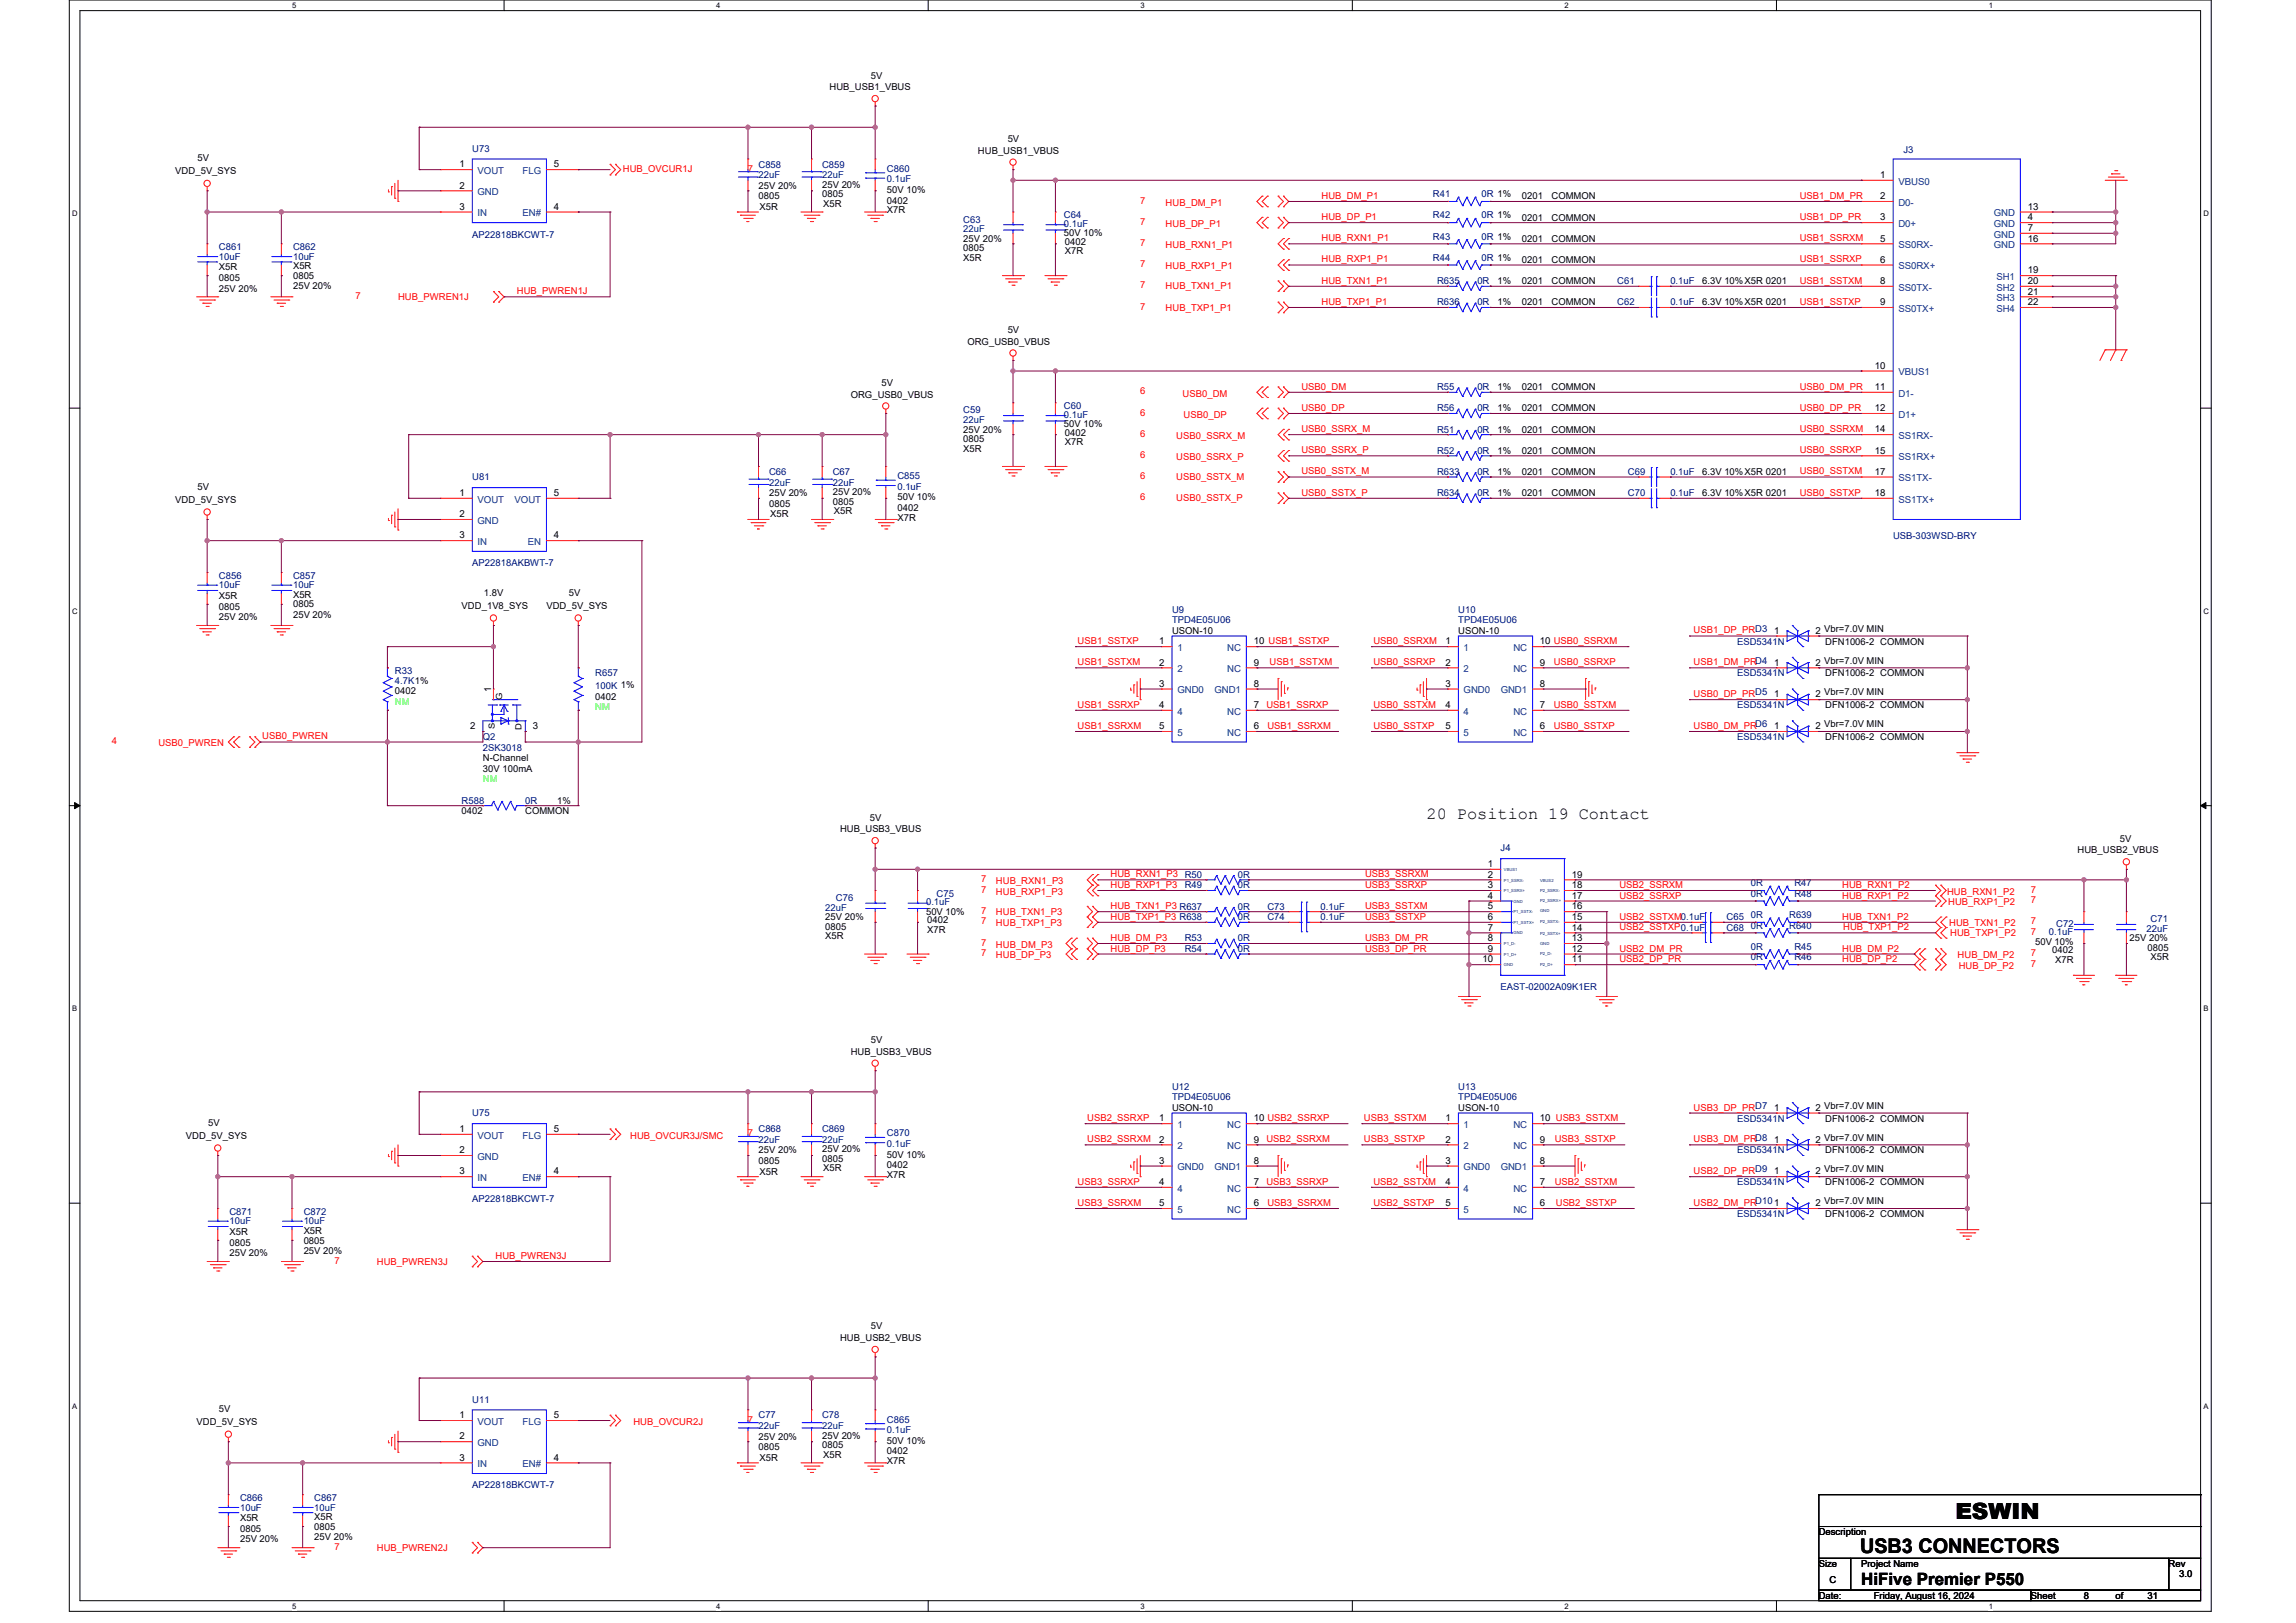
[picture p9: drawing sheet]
<svg xmlns="http://www.w3.org/2000/svg" width="297mm" height="210mm" viewBox="0 0 297 210" stroke-linecap="round" stroke-linejoin="round" font-family="sans-serif">
<defs><g id="words">
<text font-size="2.9" x="252.9" y="196.6">ESWIN</text>
<text font-size="2.6" x="240.6" y="200.9">USB3 CONNECTORS</text>
<g font-size="2.2">
<text x="184.5" y="106">20 Position 19 Contact</text>
<text x="240.8" y="205">HiFive Premier P550</text>
</g>
<g font-size="1.2">
<text x="107.3" y="11.7">HUB_USB1_VBUS</text>
<text x="112.7" y="10.2">5V</text>
<text x="22.7" y="22.5">VDD_5V_SYS</text>
<text x="25.6" y="20.9">5V</text>
<text x="59.4" y="21.7">1</text>
<text x="71.6" y="21.7">5</text>
<text x="126.5" y="19.9">HUB_USB1_VBUS</text>
<text x="130.3" y="18.4">5V</text>
<text x="243.2" y="23">1</text>
<text x="59.4" y="24.4">2</text>
<text x="59.4" y="27.1">3</text>
<text x="71.6" y="27.1">4</text>
<text x="98.1" y="24.4">25V 20%</text>
<text x="98.1" y="25.8">0805</text>
<text x="98.2" y="27.2">X5R</text>
<text x="106.3" y="24.3">25V 20%</text>
<text x="106.3" y="25.5">0805</text>
<text x="106.5" y="26.8">X5R</text>
<text x="114.7" y="25">50V 10%</text>
<text x="114.7" y="26.3">0402</text>
<text x="114.7" y="27.6">X7R</text>
<text x="196.9" y="28.5">0201</text>
<text x="196.9" y="25.8">0201</text>
<text x="200.7" y="28.5">COMMON</text>
<text x="200.7" y="25.8">COMMON</text>
<text x="243.2" y="25.8">2</text>
<text x="243.2" y="28.5">3</text>
<text x="262.3" y="28.5">4</text>
<text x="262.3" y="29.9">7</text>
<text x="262.3" y="27.1">13</text>
<text x="28.3" y="35">X5R</text>
<text x="37.9" y="34.9">X5R</text>
<text x="124.6" y="31.3">25V 20%</text>
<text x="124.6" y="32.5">0805</text>
<text x="124.6" y="33.8">X5R</text>
<text x="137.6" y="30.6">50V 10%</text>
<text x="137.8" y="31.7">0402</text>
<text x="137.8" y="32.9">X7R</text>
<text x="196.9" y="31.3">0201</text>
<text x="196.9" y="34">0201</text>
<text x="200.7" y="31.3">COMMON</text>
<text x="200.7" y="34">COMMON</text>
<text x="243.2" y="31.3">5</text>
<text x="243.2" y="34">6</text>
<text x="262.3" y="31.3">16</text>
<text x="262.3" y="35.4">19</text>
<text x="28.3" y="36.4">0805</text>
<text x="28.3" y="37.7">25V 20%</text>
<text x="37.9" y="36.1">0805</text>
<text x="37.9" y="37.5">25V 20%</text>
<text x="193.7" y="39.5">1%</text>
<text x="193.7" y="36.8">1%</text>
<text x="196.9" y="39.5">0201</text>
<text x="196.9" y="36.8">0201</text>
<text x="200.7" y="39.5">COMMON</text>
<text x="200.7" y="36.8">COMMON</text>
<text x="220.2" y="36.8">6.3V 10%X5R 0201</text>
<text x="220.2" y="39.5">6.3V 10%X5R 0201</text>
<text x="243.2" y="36.8">8</text>
<text x="243.2" y="39.5">9</text>
<text x="262.3" y="36.8">20</text>
<text x="262.3" y="38.1">21</text>
<text x="262.3" y="39.5">22</text>
<text x="125.1" y="44.6">ORG_USB0_VBUS</text>
<text x="130.3" y="43.1">5V</text>
<text x="242.5" y="47.7">10</text>
<text x="110.1" y="51.4">ORG_USB0_VBUS</text>
<text x="114" y="49.9">5V</text>
<text x="193.7" y="50.5">1%</text>
<text x="193.7" y="53.2">1%</text>
<text x="196.9" y="50.5">0201</text>
<text x="196.9" y="53.2">0201</text>
<text x="200.7" y="50.5">COMMON</text>
<text x="200.7" y="53.2">COMMON</text>
<text x="242.5" y="50.5">11</text>
<text x="242.5" y="53.2">12</text>
<text x="124.6" y="56">25V 20%</text>
<text x="124.6" y="57.2">0805</text>
<text x="124.6" y="58.4">X5R</text>
<text x="137.6" y="55.3">50V 10%</text>
<text x="137.8" y="56.4">0402</text>
<text x="137.8" y="57.6">X7R</text>
<text x="193.7" y="58.7">1%</text>
<text x="193.7" y="56">1%</text>
<text x="196.9" y="58.7">0201</text>
<text x="196.9" y="56">0201</text>
<text x="200.7" y="58.7">COMMON</text>
<text x="200.7" y="56">COMMON</text>
<text x="242.5" y="56">14</text>
<text x="242.5" y="58.7">15</text>
<text x="22.7" y="65">VDD_5V_SYS</text>
<text x="25.6" y="63.4">5V</text>
<text x="59.4" y="64.2">1</text>
<text x="71.6" y="64.2">5</text>
<text x="99.5" y="64.2">25V 20%</text>
<text x="99.5" y="65.6">0805</text>
<text x="107.7" y="64.1">25V 20%</text>
<text x="107.7" y="65.3">0805</text>
<text x="116.1" y="64.7">50V 10%</text>
<text x="193.7" y="61.5">1%</text>
<text x="193.7" y="64.2">1%</text>
<text x="196.9" y="61.5">0201</text>
<text x="196.9" y="64.2">0201</text>
<text x="200.7" y="61.5">COMMON</text>
<text x="200.7" y="64.2">COMMON</text>
<text x="220.2" y="61.5">6.3V 10%X5R 0201</text>
<text x="220.2" y="64.2">6.3V 10%X5R 0201</text>
<text x="242.5" y="61.4">17</text>
<text x="242.5" y="64.2">18</text>
<text x="59.4" y="66.9">2</text>
<text x="59.4" y="69.7">3</text>
<text x="71.6" y="69.7">4</text>
<text x="99.6" y="66.9">X5R</text>
<text x="107.9" y="66.5">X5R</text>
<text x="116.1" y="66.1">0402</text>
<text x="116.1" y="67.4">X7R</text>
<text x="28.3" y="77.5">X5R</text>
<text x="37.9" y="77.4">X5R</text>
<text x="62.6" y="77.1">1.8V</text>
<text x="73.6" y="77.1">5V</text>
<text x="28.3" y="78.9">0805</text>
<text x="28.3" y="80.2">25V 20%</text>
<text x="37.9" y="78.6">0805</text>
<text x="37.9" y="80">25V 20%</text>
<text x="59.7" y="78.7">VDD_1V8_SYS</text>
<text x="70.7" y="78.7">VDD_5V_SYS</text>
<text x="150" y="83.4">1</text>
<text x="151.6" y="82">USON-10</text>
<text x="162.2" y="83.4">10 USB1_SSTXP</text>
<text x="187" y="83.4">1</text>
<text x="188.6" y="82">USON-10</text>
<text x="199.2" y="83.4">10 USB0_SSRXM</text>
<text x="229.5" y="82">1</text>
<text x="234.9" y="82">2 Vbr=7.0V MIN</text>
<text x="236.1" y="83.4">DFN1006-2 COMMON</text>
<text x="51.1" y="89.9">0402</text>
<text x="63.5" y="89.6" transform="rotate(-90 63.5 89.6)">1</text>
<text x="150" y="86.1">2</text>
<text x="150" y="88.9">3</text>
<text x="162.2" y="86.1">9</text>
<text x="162.2" y="88.9">8</text>
<text x="187" y="86.1">2</text>
<text x="187" y="88.9">3</text>
<text x="199.2" y="86.1">9</text>
<text x="199.2" y="88.9">8</text>
<text x="229.5" y="86.1">1</text>
<text x="234.9" y="86.1">2 Vbr=7.0V MIN</text>
<text x="236.1" y="87.5">DFN1006-2 COMMON</text>
<text x="60.8" y="94.4">2</text>
<text x="68.9" y="94.4">3</text>
<text x="77" y="90.5">0402</text>
<text x="150" y="91.6">4</text>
<text x="150" y="94.4">5</text>
<text x="162.2" y="94.4">6</text>
<text x="162.2" y="91.6">7</text>
<text x="187" y="91.6">4</text>
<text x="187" y="94.4">5</text>
<text x="199.2" y="94.4">6</text>
<text x="199.2" y="91.6">7</text>
<text x="229.5" y="94.4">1</text>
<text x="229.5" y="90.2">1</text>
<text x="234.9" y="94.4">2 Vbr=7.0V MIN</text>
<text x="234.9" y="90.2">2 Vbr=7.0V MIN</text>
<text x="236.1" y="95.7">DFN1006-2 COMMON</text>
<text x="236.1" y="91.6">DFN1006-2 COMMON</text>
<text x="62.5" y="98.5">N-Channel</text>
<text x="62.5" y="99.9">30V 100mA</text>
<text x="59.7" y="105.3">0402</text>
<text x="67.9" y="105.3">COMMON</text>
<text x="72.1" y="104">1%</text>
<text x="108.7" y="107.7">HUB_USB3_VBUS</text>
<text x="112.5" y="106.2">5V</text>
<text x="192.5" y="112.2">1</text>
<text x="192.5" y="113.6">2</text>
<text x="203.3" y="113.6">19</text>
<text x="268.7" y="110.4">HUB_USB2_VBUS</text>
<text x="274.2" y="108.9">5V</text>
<text x="106.8" y="119.1">25V 20%</text>
<text x="119.8" y="118.4">50V 10%</text>
<text x="119.9" y="119.5">0402</text>
<text x="192.5" y="114.9">3</text>
<text x="192.5" y="116.3">4</text>
<text x="192.5" y="117.7">5</text>
<text x="192.5" y="119.1">6</text>
<text x="203.3" y="119.1">15</text>
<text x="203.3" y="117.7">16</text>
<text x="203.3" y="116.3">17</text>
<text x="203.3" y="114.9">18</text>
<text x="106.8" y="120.3">0805</text>
<text x="106.8" y="121.5">X5R</text>
<text x="119.9" y="120.7">X7R</text>
<text x="191.8" y="124.5">10</text>
<text x="192.5" y="120.4">7</text>
<text x="192.5" y="121.8">8</text>
<text x="192.5" y="123.2">9</text>
<text x="203.3" y="124.5">11</text>
<text x="203.3" y="123.2">12</text>
<text x="203.3" y="121.8">13</text>
<text x="203.3" y="120.4">14</text>
<text x="263.2" y="122.2">50V 10%</text>
<text x="265.4" y="123.3">0402</text>
<text x="265.8" y="124.5">X7R</text>
<text x="275.5" y="121.8">25V 20%</text>
<text x="277.8" y="123">0805</text>
<text x="278.2" y="124.3">X5R</text>
<text x="110.1" y="136.5">HUB_USB3_VBUS</text>
<text x="112.7" y="135">5V</text>
<text x="151.6" y="143.8">USON-10</text>
<text x="188.6" y="143.8">USON-10</text>
<text x="229.5" y="143.7">1</text>
<text x="234.9" y="143.7">2 Vbr=7.0V MIN</text>
<text x="24.1" y="147.3">VDD_5V_SYS</text>
<text x="26.9" y="145.7">5V</text>
<text x="59.4" y="149.2">2</text>
<text x="59.4" y="146.5">1</text>
<text x="71.6" y="146.5">5</text>
<text x="98.1" y="149.2">25V 20%</text>
<text x="106.3" y="149.1">25V 20%</text>
<text x="114.7" y="149.8">50V 10%</text>
<text x="150" y="145.1">1</text>
<text x="150" y="147.8">2</text>
<text x="162.2" y="147.8">9</text>
<text x="162.2" y="145.1">10 USB2_SSRXP</text>
<text x="187" y="145.1">1</text>
<text x="187" y="147.8">2</text>
<text x="199.2" y="147.8">9</text>
<text x="199.2" y="145.1">10 USB3_SSTXM</text>
<text x="229.5" y="147.8">1</text>
<text x="234.9" y="147.8">2 Vbr=7.0V MIN</text>
<text x="236.1" y="145.1">DFN1006-2 COMMON</text>
<text x="236.1" y="149.2">DFN1006-2 COMMON</text>
<text x="59.4" y="152">3</text>
<text x="71.6" y="152">4</text>
<text x="98.1" y="150.6">0805</text>
<text x="98.2" y="152">X5R</text>
<text x="106.3" y="150.3">0805</text>
<text x="106.5" y="151.6">X5R</text>
<text x="114.7" y="151.2">0402</text>
<text x="114.7" y="152.4">X7R</text>
<text x="150" y="153.3">4</text>
<text x="150" y="150.6">3</text>
<text x="162.2" y="153.3">7</text>
<text x="162.2" y="150.6">8</text>
<text x="187" y="153.3">4</text>
<text x="187" y="150.6">3</text>
<text x="199.2" y="153.3">7</text>
<text x="199.2" y="150.6">8</text>
<text x="229.5" y="152">1</text>
<text x="234.9" y="152">2 Vbr=7.0V MIN</text>
<text x="236.1" y="153.4">DFN1006-2 COMMON</text>
<text x="29.7" y="159.8">X5R</text>
<text x="29.7" y="161.2">0805</text>
<text x="39.3" y="159.7">X5R</text>
<text x="39.3" y="160.9">0805</text>
<text x="150" y="156.1">5</text>
<text x="162.2" y="156.1">6</text>
<text x="187" y="156.1">5</text>
<text x="199.2" y="156.1">6</text>
<text x="229.5" y="156.1">1</text>
<text x="234.9" y="156.1">2 Vbr=7.0V MIN</text>
<text x="236.1" y="157.5">DFN1006-2 COMMON</text>
<text x="29.7" y="162.5">25V 20%</text>
<text x="39.3" y="162.3">25V 20%</text>
<text x="108.7" y="173.5">HUB_USB2_VBUS</text>
<text x="112.7" y="172">5V</text>
<text x="25.4" y="184.4">VDD_5V_SYS</text>
<text x="28.3" y="182.7">5V</text>
<text x="59.4" y="183.5">1</text>
<text x="71.6" y="183.5">5</text>
<text x="59.4" y="186.3">2</text>
<text x="59.4" y="189">3</text>
<text x="71.6" y="189">4</text>
<text x="98.1" y="186.3">25V 20%</text>
<text x="98.1" y="187.6">0805</text>
<text x="98.2" y="189">X5R</text>
<text x="106.3" y="186.1">25V 20%</text>
<text x="106.3" y="187.4">0805</text>
<text x="106.5" y="188.6">X5R</text>
<text x="114.7" y="186.8">50V 10%</text>
<text x="114.7" y="188.2">0402</text>
<text x="114.7" y="189.4">X7R</text>
<text x="31" y="196.8">X5R</text>
<text x="40.6" y="196.7">X5R</text>
<text x="40.6" y="197.9">0805</text>
<text x="31" y="198.2">0805</text>
<text x="31" y="199.6">25V 20%</text>
<text x="40.6" y="199.3">25V 20%</text>
<text x="235.3" y="198.6">Description</text>
<text x="235.3" y="202.7">Size</text>
<text x="240.8" y="202.7">Project Name</text>
<text x="280.5" y="202.7">Rev</text>
<text x="235.3" y="206.8">Date:</text>
<text x="236.6" y="204.8">C</text>
<text x="242.4" y="206.8">Friday, August 16, 2024</text>
<text x="262.7" y="206.8">Sheet</text>
<text x="269.6" y="206.8">8</text>
<text x="273.7" y="206.8">of</text>
<text x="277.8" y="206.8">31</text>
<text x="281.9" y="204.1">3.0</text>
</g>
<g font-size="1.2" fill="#000080">
<text x="61.1" y="19.6">U73</text>
<text x="98.1" y="21.7">C858</text>
<text x="98.1" y="23.1">22uF</text>
<text x="106.3" y="21.7">C859</text>
<text x="106.3" y="23.1">22uF</text>
<text x="114.7" y="22.2">C860</text>
<text x="114.7" y="23.6">0.1uF</text>
<text x="246.2" y="19.8">J3</text>
<text x="124.6" y="28.8">C63</text>
<text x="137.6" y="28.3">C64</text>
<text x="137.6" y="29.4">0.1uF</text>
<text x="185.3" y="28.3">R42</text>
<text x="185.3" y="25.5">R41</text>
<text x="191.7" y="28.3">0R 1%</text>
<text x="191.7" y="25.5">0R 1%</text>
<text x="28.3" y="32.4">C861</text>
<text x="28.3" y="33.6">10uF</text>
<text x="37.9" y="32.4">C862</text>
<text x="37.9" y="33.6">10uF</text>
<text x="61.1" y="30.7">AP22818BKCWT-7</text>
<text x="124.6" y="30">22uF</text>
<text x="185.3" y="31">R43</text>
<text x="185.3" y="33.8">R44</text>
<text x="191.7" y="31">0R 1%</text>
<text x="191.7" y="33.8">0R 1%</text>
<text x="185.9" y="39.5">R636</text>
<text x="185.9" y="36.8">R635</text>
<text x="191.1" y="39.5">0R</text>
<text x="191.1" y="36.8">0R</text>
<text x="209.2" y="36.8">C61</text>
<text x="209.2" y="39.5">C62</text>
<text x="216.1" y="36.8">0.1uF</text>
<text x="216.1" y="39.5">0.1uF</text>
<text x="124.6" y="53.5">C59</text>
<text x="137.6" y="52.9">C60</text>
<text x="185.9" y="50.5">R55</text>
<text x="185.9" y="53.2">R56</text>
<text x="191.1" y="50.5">0R</text>
<text x="191.1" y="53.2">0R</text>
<text x="124.6" y="54.7">22uF</text>
<text x="137.6" y="54">0.1uF</text>
<text x="185.9" y="58.7">R52</text>
<text x="185.9" y="56">R51</text>
<text x="191.1" y="58.7">0R</text>
<text x="191.1" y="56">0R</text>
<text x="61.1" y="62.1">U81</text>
<text x="99.5" y="61.5">C66</text>
<text x="99.5" y="62.8">22uF</text>
<text x="107.7" y="61.5">C67</text>
<text x="107.7" y="62.8">22uF</text>
<text x="116.1" y="62">C855</text>
<text x="116.1" y="63.4">0.1uF</text>
<text x="185.9" y="61.5">R633</text>
<text x="185.9" y="64.2">R634</text>
<text x="191.1" y="61.5">0R</text>
<text x="191.1" y="64.2">0R</text>
<text x="210.6" y="61.5">C69</text>
<text x="210.6" y="64.2">C70</text>
<text x="216.1" y="61.5">0.1uF</text>
<text x="216.1" y="64.2">0.1uF</text>
<text x="244.9" y="69.7">USB-303WSD-BRY</text>
<text x="28.3" y="74.9">C856</text>
<text x="28.3" y="76.1">10uF</text>
<text x="37.9" y="74.9">C857</text>
<text x="37.9" y="76.1">10uF</text>
<text x="61.1" y="73.2">AP22818AKBWT-7</text>
<text x="151.6" y="79.3">U9</text>
<text x="151.6" y="80.7">TPD4E05U06</text>
<text x="188.6" y="79.3">U10</text>
<text x="188.6" y="80.7">TPD4E05U06</text>
<text x="224.7" y="83.4">ESD5341N</text>
<text x="51.1" y="87.2">R33</text>
<text x="51.1" y="88.5">4.7K1%</text>
<text x="77" y="87.5">R657</text>
<text x="77" y="89.2">100K 1%</text>
<text x="224.7" y="87.5">ESD5341N</text>
<text x="62.5" y="95.7">Q2</text>
<text x="224.7" y="95.7">ESD5341N</text>
<text x="224.7" y="91.6">ESD5341N</text>
<text x="62.5" y="97.1">2SK3018</text>
<text x="59.7" y="104">R588</text>
<text x="67.9" y="104">0R</text>
<text x="160.1" y="113.6">0R</text>
<text x="194.1" y="110.2">J4</text>
<text x="106.8" y="117.8">22uF</text>
<text x="108.1" y="116.6">C76</text>
<text x="119.8" y="117.1">0.1uF</text>
<text x="121.2" y="116">C75</text>
<text x="153.2" y="114.9">R49</text>
<text x="160.1" y="119.1">0R</text>
<text x="160.1" y="114.9">0R</text>
<text x="160.1" y="117.7">0R</text>
<text x="163.9" y="119.1">C74</text>
<text x="163.9" y="117.7">C73</text>
<text x="170.8" y="119.1">0.1uF</text>
<text x="170.8" y="117.7">0.1uF</text>
<text x="223.3" y="119.1">C65</text>
<text x="226.5" y="114.7">0R</text>
<text x="226.5" y="116">0R</text>
<text x="226.5" y="118.8">0R</text>
<text x="231.4" y="118.8">R639</text>
<text x="232.1" y="114.7">R47</text>
<text x="232.1" y="116">R48</text>
<text x="266" y="119.9">C72</text>
<text x="278.2" y="119.3">C71</text>
<text x="153.2" y="121.8">R53</text>
<text x="153.2" y="123.2">R54</text>
<text x="160.1" y="121.8">0R</text>
<text x="160.1" y="123.2">0R</text>
<text x="223.3" y="120.4">C68</text>
<text x="226.5" y="120.2">0R</text>
<text x="226.5" y="122.9">0R</text>
<text x="226.5" y="124.3">0R</text>
<text x="231.4" y="120.2">R640</text>
<text x="232.1" y="122.9">R45</text>
<text x="232.1" y="124.3">R46</text>
<text x="265" y="121">0.1uF</text>
<text x="277.6" y="120.6">22uF</text>
<text x="194.1" y="128.1">EAST-02002A09K1ER</text>
<text x="151.6" y="141">U12</text>
<text x="151.6" y="142.4">TPD4E05U06</text>
<text x="188.6" y="141">U13</text>
<text x="188.6" y="142.4">TPD4E05U06</text>
<text x="61.1" y="144.4">U75</text>
<text x="98.1" y="146.5">C868</text>
<text x="98.1" y="147.9">22uF</text>
<text x="106.3" y="146.5">C869</text>
<text x="106.3" y="147.9">22uF</text>
<text x="114.7" y="147">C870</text>
<text x="114.7" y="148.4">0.1uF</text>
<text x="224.7" y="145.1">ESD5341N</text>
<text x="224.7" y="149.2">ESD5341N</text>
<text x="61.1" y="155.5">AP22818BKCWT-7</text>
<text x="224.7" y="153.4">ESD5341N</text>
<text x="29.7" y="157.2">C871</text>
<text x="29.7" y="158.4">10uF</text>
<text x="39.3" y="157.2">C872</text>
<text x="39.3" y="158.4">10uF</text>
<text x="224.7" y="157.5">ESD5341N</text>
<text x="61.1" y="181.5">U11</text>
<text x="98.1" y="183.5">C77</text>
<text x="98.1" y="184.9">22uF</text>
<text x="106.3" y="183.5">C78</text>
<text x="106.3" y="184.9">22uF</text>
<text x="114.7" y="184.1">C865</text>
<text x="114.7" y="185.5">0.1uF</text>
<text x="31" y="194.2">C866</text>
<text x="31" y="195.5">10uF</text>
<text x="40.6" y="194.2">C867</text>
<text x="40.6" y="195.5">10uF</text>
<text x="61.1" y="192.6">AP22818BKCWT-7</text>
</g>
<g font-size="1.2" fill="#004080">
<text x="61.8" y="22.5">VOUT</text>
<text x="67.6" y="22.5">FLG</text>
<text x="245.6" y="23.9">VBUS0</text>
<text x="61.8" y="25.3">GND</text>
<text x="61.8" y="28">IN</text>
<text x="67.6" y="28">EN#</text>
<text x="245.6" y="26.6">D0-</text>
<text x="245.6" y="29.4">D0+</text>
<text x="257.9" y="29.4">GND</text>
<text x="257.9" y="28">GND</text>
<text x="245.6" y="32.1">SS0RX-</text>
<text x="245.6" y="34.9">SS0RX+</text>
<text x="257.9" y="30.7">GND</text>
<text x="257.9" y="32.1">GND</text>
<text x="245.6" y="37.6">SS0TX-</text>
<text x="245.6" y="40.3">SS0TX+</text>
<text x="258.2" y="36.2">SH1</text>
<text x="258.2" y="37.6">SH2</text>
<text x="258.2" y="39">SH3</text>
<text x="258.2" y="40.3">SH4</text>
<text x="245.6" y="48.6">VBUS1</text>
<text x="245.6" y="51.3">D1-</text>
<text x="245.6" y="54.1">D1+</text>
<text x="245.6" y="56.8">SS1RX-</text>
<text x="245.6" y="59.5">SS1RX+</text>
<text x="61.8" y="65">VOUT</text>
<text x="66.6" y="65">VOUT</text>
<text x="245.6" y="62.3">SS1TX-</text>
<text x="245.6" y="65">SS1TX+</text>
<text x="61.8" y="67.8">GND</text>
<text x="61.8" y="70.5">IN</text>
<text x="68.3" y="70.5">EN</text>
<text x="152.3" y="84.2">1</text>
<text x="152.3" y="87">2</text>
<text x="152.3" y="89.7">GND0</text>
<text x="157.1" y="89.7">GND1</text>
<text x="158.7" y="87">NC</text>
<text x="158.7" y="84.2">NC</text>
<text x="189.3" y="84.2">1</text>
<text x="189.3" y="87">2</text>
<text x="189.3" y="89.7">GND0</text>
<text x="194.1" y="89.7">GND1</text>
<text x="195.8" y="87">NC</text>
<text x="195.8" y="84.2">NC</text>
<text x="152.3" y="92.5">4</text>
<text x="152.3" y="95.2">5</text>
<text x="158.7" y="95.2">NC</text>
<text x="158.7" y="92.5">NC</text>
<text x="189.3" y="92.5">4</text>
<text x="189.3" y="95.2">5</text>
<text x="195.8" y="95.2">NC</text>
<text x="195.8" y="92.5">NC</text>
<text x="61.8" y="147.3">VOUT</text>
<text x="67.6" y="147.3">FLG</text>
<text x="152.3" y="146">1</text>
<text x="152.3" y="148.7">2</text>
<text x="158.7" y="148.7">NC</text>
<text x="158.7" y="146">NC</text>
<text x="189.3" y="146">1</text>
<text x="189.3" y="148.7">2</text>
<text x="195.8" y="148.7">NC</text>
<text x="195.8" y="146">NC</text>
<text x="61.8" y="150.1">GND</text>
<text x="61.8" y="152.8">IN</text>
<text x="67.6" y="152.8">EN#</text>
<text x="152.3" y="154.2">4</text>
<text x="152.3" y="151.4">GND0</text>
<text x="157.1" y="151.4">GND1</text>
<text x="158.7" y="154.2">NC</text>
<text x="189.3" y="154.2">4</text>
<text x="189.3" y="151.4">GND0</text>
<text x="194.1" y="151.4">GND1</text>
<text x="195.8" y="154.2">NC</text>
<text x="152.3" y="156.9">5</text>
<text x="158.7" y="156.9">NC</text>
<text x="189.3" y="156.9">5</text>
<text x="195.8" y="156.9">NC</text>
<text x="61.8" y="184.4">VOUT</text>
<text x="67.6" y="184.4">FLG</text>
<text x="61.8" y="187.1">GND</text>
<text x="61.8" y="189.8">IN</text>
<text x="67.6" y="189.8">EN#</text>
</g>
<g font-size="1.2" fill="#f00">
<text x="80.6" y="22.2">HUB_OVCUR1J</text>
<text x="96.7" y="22.2">7</text>
<text x="147.5" y="26.3">7</text>
<text x="147.5" y="29.1">7</text>
<text x="150.8" y="26.6">HUB_DM_P1</text>
<text x="150.8" y="29.4">HUB_DP_P1</text>
<text x="170.9" y="25.7">HUB_DM_P1</text>
<text x="170.9" y="28.5">HUB_DP_P1</text>
<text x="232.8" y="25.7">USB1_DM_PR</text>
<text x="232.8" y="28.5">USB1_DP_PR</text>
<text x="147.5" y="31.8">7</text>
<text x="147.5" y="34.6">7</text>
<text x="150.8" y="32.1">HUB_RXN1_P1</text>
<text x="150.8" y="34.9">HUB_RXP1_P1</text>
<text x="170.9" y="31.2">HUB_RXN1_P1</text>
<text x="170.9" y="34">HUB_RXP1_P1</text>
<text x="232.8" y="31.2">USB1_SSRXM</text>
<text x="232.8" y="34">USB1_SSRXP</text>
<text x="46" y="38.7">7</text>
<text x="51.5" y="38.8">HUB_PWREN1J</text>
<text x="66.9" y="38.1">HUB_PWREN1J</text>
<text x="147.5" y="37.3">7</text>
<text x="147.5" y="40.1">7</text>
<text x="150.8" y="37.5">HUB_TXN1_P1</text>
<text x="150.8" y="40.2">HUB_TXP1_P1</text>
<text x="170.9" y="36.7">HUB_TXN1_P1</text>
<text x="170.9" y="39.5">HUB_TXP1_P1</text>
<text x="232.8" y="36.7">USB1_SSTXM</text>
<text x="232.8" y="39.5">USB1_SSTXP</text>
<text x="147.5" y="51">6</text>
<text x="147.5" y="53.8">6</text>
<text x="153" y="51.3">USB0_DM</text>
<text x="168.3" y="50.4">USB0_DM</text>
<text x="168.3" y="53.2">USB0_DP</text>
<text x="232.8" y="50.4">USB0_DM_PR</text>
<text x="232.8" y="53.2">USB0_DP_PR</text>
<text x="147.5" y="56.5">6</text>
<text x="147.5" y="59.3">6</text>
<text x="152.2" y="56.8">USB0_SSRX_M</text>
<text x="152.2" y="59.5">USB0_SSRX_P</text>
<text x="153.1" y="54">USB0_DP</text>
<text x="168.3" y="55.9">USB0_SSRX_M</text>
<text x="168.3" y="58.7">USB0_SSRX_P</text>
<text x="232.8" y="55.9">USB0_SSRXM</text>
<text x="232.8" y="58.7">USB0_SSRXP</text>
<text x="147.5" y="62">6</text>
<text x="147.5" y="64.7">6</text>
<text x="152.2" y="62.1">USB0_SSTX_M</text>
<text x="152.2" y="64.9">USB0_SSTX_P</text>
<text x="168.3" y="61.4">USB0_SSTX_M</text>
<text x="168.3" y="64.1">USB0_SSTX_P</text>
<text x="232.8" y="61.4">USB0_SSTXM</text>
<text x="232.8" y="64.1">USB0_SSTXP</text>
<text x="139.4" y="83.3">USB1_SSTXP</text>
<text x="177.7" y="83.3">USB0_SSRXM</text>
<text x="219.1" y="82">USB1_DP_PRD3</text>
<text x="139.4" y="86.1">USB1_SSTXM</text>
<text x="164.2" y="86.1">USB1_SSTXM</text>
<text x="177.7" y="86.1">USB0_SSRXP</text>
<text x="201" y="86.1">USB0_SSRXP</text>
<text x="219.1" y="86.1">USB1_DM_PRD4</text>
<text x="33.9" y="95.7">USB0_PWREN</text>
<text x="139.4" y="91.6">USB1_SSRXP</text>
<text x="139.4" y="94.3">USB1_SSRXM</text>
<text x="163.8" y="91.6">USB1_SSRXP</text>
<text x="163.9" y="94.3">USB1_SSRXM</text>
<text x="177.7" y="91.6">USB0_SSTXM</text>
<text x="177.7" y="94.3">USB0_SSTXP</text>
<text x="201" y="91.6">USB0_SSTXM</text>
<text x="201" y="94.3">USB0_SSTXP</text>
<text x="219.1" y="90.2">USB0_DP_PRD5</text>
<text x="219.1" y="94.3">USB0_DM_PRD6</text>
<text x="14.5" y="96.3">4</text>
<text x="20.5" y="96.6">USB0_PWREN</text>
<text x="143.6" y="113.5">HUB_RXN1_P3 R50</text>
<text x="176.6" y="113.5">USB3_SSRXM</text>
<text x="126.9" y="114.1">7</text>
<text x="126.9" y="115.5">7</text>
<text x="126.9" y="118.2">7</text>
<text x="126.9" y="119.6">7</text>
<text x="128.8" y="114.4">HUB_RXN1_P3</text>
<text x="128.8" y="115.8">HUB_RXP1_P3</text>
<text x="128.8" y="118.4">HUB_TXN1_P3</text>
<text x="128.8" y="119.8">HUB_TXP1_P3</text>
<text x="143.6" y="114.9">HUB_RXP1_P3</text>
<text x="143.6" y="117.6">HUB_TXN1_P3 R637</text>
<text x="143.6" y="119">HUB_TXP1_P3 R638</text>
<text x="176.6" y="114.9">USB3_SSRXP</text>
<text x="176.6" y="117.6">USB3_SSTXM</text>
<text x="176.6" y="119">USB3_SSTXP</text>
<text x="209.5" y="114.9">USB2_SSRXM</text>
<text x="209.5" y="116.3">USB2_SSRXP</text>
<text x="209.5" y="119">USB2_SSTXM0.1uF</text>
<text x="238.3" y="119">HUB_TXN1_P2</text>
<text x="238.3" y="116.3">HUB_RXP1_P2</text>
<text x="238.3" y="114.9">HUB_RXN1_P2</text>
<text x="251.9" y="115.8">HUB_RXN1_P2</text>
<text x="252" y="117.1">HUB_RXP1_P2</text>
<text x="252.1" y="119.8">HUB_TXN1_P2</text>
<text x="262.7" y="119.6">7</text>
<text x="262.7" y="116.9">7</text>
<text x="262.7" y="115.5">7</text>
<text x="126.9" y="122.4">7</text>
<text x="126.9" y="123.7">7</text>
<text x="128.8" y="122.6">HUB_DM_P3</text>
<text x="128.8" y="124">HUB_DP_P3</text>
<text x="143.6" y="121.8">HUB_DM_P3</text>
<text x="143.6" y="123.1">HUB_DP_P3</text>
<text x="176.6" y="121.8">USB3_DM_PR</text>
<text x="176.6" y="123.1">USB3_DP_PR</text>
<text x="209.5" y="120.4">USB2_SSTXP0.1uF</text>
<text x="209.5" y="123.1">USB2_DM_PR</text>
<text x="209.5" y="124.5">USB2_DP_PR</text>
<text x="238.3" y="124.5">HUB_DP_P2</text>
<text x="238.3" y="123.1">HUB_DM_P2</text>
<text x="238.4" y="120.4">HUB_TXP1_P2</text>
<text x="252.3" y="121.1">HUB_TXP1_P2</text>
<text x="253.2" y="124">HUB_DM_P2</text>
<text x="253.4" y="125.4">HUB_DP_P2</text>
<text x="262.7" y="121">7</text>
<text x="262.7" y="125.1">7</text>
<text x="262.7" y="123.7">7</text>
<text x="219.1" y="143.7">USB3_DP_PRD7</text>
<text x="81.5" y="147.3">HUB_OVCUR3J/SMC</text>
<text x="96.7" y="147">7</text>
<text x="140.6" y="147.8">USB2_SSRXM</text>
<text x="140.6" y="145.1">USB2_SSRXP</text>
<text x="163.8" y="147.8">USB2_SSRXM</text>
<text x="176.4" y="147.8">USB3_SSTXP</text>
<text x="176.4" y="145.1">USB3_SSTXM</text>
<text x="201.1" y="147.8">USB3_SSTXP</text>
<text x="219.1" y="147.8">USB3_DM_PRD8</text>
<text x="139.4" y="153.3">USB3_SSRXP</text>
<text x="163.8" y="153.3">USB3_SSRXP</text>
<text x="177.7" y="153.3">USB2_SSTXM</text>
<text x="201.1" y="153.3">USB2_SSTXM</text>
<text x="219.1" y="151.9">USB2_DP_PRD9</text>
<text x="139.4" y="156">USB3_SSRXM</text>
<text x="163.9" y="156">USB3_SSRXM</text>
<text x="177.7" y="156">USB2_SSTXP</text>
<text x="201.3" y="156">USB2_SSTXP</text>
<text x="219.1" y="156">USB2_DM_PRD10</text>
<text x="43.3" y="163.5">7</text>
<text x="48.7" y="163.6">HUB_PWREN3J</text>
<text x="64.1" y="162.9">HUB_PWREN3J</text>
<text x="81.9" y="184.4">HUB_OVCUR2J</text>
<text x="96.7" y="184.1">7</text>
<text x="43.3" y="200.5">7</text>
<text x="48.7" y="200.7">HUB_PWREN2J</text>
</g>
<g font-size="1.2" fill="#0f0">
<text x="51.1" y="91.2">NM</text>
<text x="77" y="91.9">NM</text>
<text x="62.5" y="101.2">NM</text>
</g>
<g font-size="1.1">
<text x="64" y="94.4" transform="rotate(-90 64 94.4)">S</text>
<text x="65" y="90.5" transform="rotate(-90 65 90.5)">G</text>
<text x="67.4" y="94.5" transform="rotate(-90 67.4 94.5)">D</text>
</g>
<g font-size="1">
<text x="37.8" y="1">5</text>
<text x="92.6" y="1">4</text>
<text x="147.5" y="1">3</text>
<text x="202.4" y="1">2</text>
<text x="257.3" y="1">1</text>
<text x="9.3" y="28">D</text>
<text x="285" y="28">D</text>
<text x="9.3" y="79.4">C</text>
<text x="285" y="79.4">C</text>
<text x="9.3" y="130.8">B</text>
<text x="285" y="130.8">B</text>
<text x="9.3" y="182.3">A</text>
<text x="285" y="182.3">A</text>
<text x="37.8" y="208.1">5</text>
<text x="92.6" y="208.1">4</text>
<text x="147.5" y="208.1">3</text>
<text x="202.4" y="208.1">2</text>
<text x="257.3" y="208.1">1</text>
</g>
<g font-size=".5" fill="#004080">
<text x="194.5" y="112.7">VBUS1</text>
<text x="194.5" y="114.1">P1_SSRX-</text>
<text x="194.5" y="115.4">P1_SSRX+</text>
<text x="195.8" y="116.8">GND</text>
<text x="195.8" y="118.2">P1_SSTX-</text>
<text x="195.8" y="119.6">P1_SSTX+</text>
<text x="199.2" y="119.4">P2_SSTX-</text>
<text x="199.2" y="118">GND</text>
<text x="199.2" y="116.7">P2_SSRX+</text>
<text x="199.2" y="115.4">P2_SSRX-</text>
<text x="199.2" y="114.1">VBUS2</text>
<text x="194.5" y="125">GND</text>
<text x="194.5" y="122.3">P1_D-</text>
<text x="194.5" y="123.7">P1_D+</text>
<text x="195.8" y="120.8">GND</text>
<text x="199.2" y="125">P2_D+</text>
<text x="199.2" y="123.5">P2_D-</text>
<text x="199.2" y="122.3">GND</text>
<text x="199.2" y="120.9">P2_SSTX+</text>
</g>
</g></defs>
<path d="M9 0h277v208.5h-277zM10.3 1.4h274.4v205.7h-274.4z" fill="none" stroke="#000" stroke-width=".13"/>
<g fill="#fff">
<path d="M37.8 .1h.5v1.1h-.5z"/>
<path d="M37.8 207.3h.5v1.1h-.5z"/>
</g>
<path d="M65.2 0v1.4M65.2 207.1v1.4" fill="none" stroke="#000" stroke-width=".13"/>
<g fill="#fff">
<path d="M92.6 .1h.6v1.1h-.6z"/>
<path d="M92.6 207.3h.6v1.1h-.6z"/>
</g>
<path d="M120.1 0v1.4M120.1 207.1v1.4" fill="none" stroke="#000" stroke-width=".13"/>
<g fill="#fff">
<path d="M147.5 .1h.6v1.1h-.6z"/>
<path d="M147.5 207.3h.6v1.1h-.6z"/>
</g>
<path d="M174.9 0v1.4M174.9 207.1v1.4" fill="none" stroke="#000" stroke-width=".13"/>
<g fill="#fff">
<path d="M202.4 .1h.5v1.1h-.5z"/>
<path d="M202.4 207.3h.5v1.1h-.5z"/>
</g>
<path d="M229.8 0v1.4M229.8 207.1v1.4" fill="none" stroke="#000" stroke-width=".13"/>
<g fill="#fff">
<path d="M257.2 .1h.6v1.1h-.6z"/>
<path d="M257.2 207.3h.6v1.1h-.6z"/>
<path d="M9.3 27.1h.7v1.1h-.7z"/>
<path d="M285 27.1h.7v1.1h-.7z"/>
<path d="M9.3 78.5h.7v1.1h-.7z"/>
<path d="M285 78.5h.7v1.1h-.7z"/>
</g>
<path d="M9 52.8h1.3M284.7 52.8h1.3" fill="none" stroke="#000" stroke-width=".13"/>
<g fill="#fff">
<path d="M9.3 130h.7v1.1h-.7z"/>
<path d="M285 130h.7v1.1h-.7z"/>
</g>
<path d="M9 104.2h1.3M284.7 104.2h1.3" fill="none" stroke="#000" stroke-width=".13"/>
<path d="M9.7 103.8l.6 .4-.6 .4zM284.7 104.2l.6-.4v.8z" fill="#000" stroke="#000" stroke-width=".13"/>
<g fill="#fff">
<path d="M9.3 181.4h.7v1.1h-.7z"/>
<path d="M285 181.4h.7v1.1h-.7z"/>
</g>
<g fill="none" stroke="#000" stroke-width=".13">
<path d="M9 155.7h1.3M284.7 155.7h1.3M235.3 197.5h49.4v4.1h-49.4zM235.3 193.4h.1M235.3 193.4v4.1M235.3 193.4h49.4M284.7 193.4h.1M284.7 197.5h.1M284.7 193.4v4.1M235.3 201.6h4.1v4.1h-4.1zM235.3 205.7h27.4v1.4h-27.4zM239.4 201.6h41.1v4.1h-41.1z"/>
<path d="M262.7 205.7h22v1.4h-22zM280.5 201.6h4.2v4.1h-4.2z"/>
</g>
<g fill="none" stroke="#f00" stroke-width=".13">
<path d="M113.2 13.7h.1M113.2 13.2v.5M25.4 38.4h2.8M25.8 38.8h2M26.2 39.2h.1M26.2 39.2h1.1M26.7 39.6h.2M26.8 24.7h.1M26.8 31.5h.1M26.8 35.7h.1M26.8 24.1v.6M26.8 31.5v1.4"/>
<path d="M26.8 34.3v1.4M26.9 39.6h.1M27.8 38.8h.1M28.2 38.4h.1M35 38.4h2.8M35.4 38.8h2M35.9 39.2h.1M35.9 39.2h1M36.3 39.6h.2M36.4 31.5h.1M36.4 35.7h.1M36.4 31.5v1.4"/>
<path d="M36.4 34.3v1.4M36.5 39.6h.1M37.4 38.8h.1M37.8 38.4h.1M50.2 24.8h.1M50.2 24.6v.2M50.7 24.1h.1M50.7 24.1v1.1M51.1 25.7h.1M51.1 23.7v2M51.5 26.1h.1M51.5 23.3v2.8"/>
<path d="M57 24.7h.1M57 27.4h.1M57 21.9h.1M57 27.4h4.1M57 24.7h4.1M57 21.9h4.1M63.8 39.1h.1M63.8 37.7h.1M63.8 37.7l.7 .7-.7 .7M64.5 37.7h.1M64.5 39.1h.1M64.5 37.7l.7 .7-.7 .7"/>
<path d="M70.7 27.4h4.1M70.7 21.9h4.1M74.8 27.4h.1M74.8 21.9h.1M78.9 22.6h.1M78.9 21.3h.1M78.9 21.3l.7 .6-.7 .7M79.6 22.6h.1M79.6 21.3h.1M79.6 21.3l.7 .6-.7 .7M95.4 27.4h.1M95.4 27.4h2.7"/>
<path d="M95.8 27.8h.1M95.8 27.8h1.9M96.2 28.3h1.1M96.6 28.7h.1M96.6 28.7h.3M96.8 20.6h.1M96.8 24.7h.1M96.8 20.6v1.3M96.8 23.3v1.4M97.3 28.3h.1M103.6 27.4h2.8M104 27.8h1.9"/>
<path d="M104.4 28.3h.1M104.4 28.3h1.1M104.8 28.7h.3M105 20.6h.1M105 24.7h.1M105 20.6v1.3M105 23.3v1.4M105.1 28.7h.1M105.9 27.8h.1M106.4 27.4h.1M111.8 27.4h2.8M112.2 27.8h2"/>
<path d="M112.7 28.3h.1M112.7 28.3h1.1M113.1 28.7h.2M113.2 24.7h.1M113.2 20.6h.1M113.2 20.6v1.3M113.2 23.3v1.4M113.3 28.7h.1M114.2 27.8h.1M114.6 27.4h.1M129.7 35.7h2.7M130.1 36.1h1.9"/>
<path d="M130.5 36.5h.1M130.5 36.5h1.1M130.9 36.9h.3M131 21.9h.1M131 27.4h.1M131 31.5h.1M131 21.4v.5M131 27.4v1.4M131 30.2v1.3M131.2 36.9h.1M132 36.1h.1M132.4 35.7h.1"/>
<path d="M135.2 35.7h2.7M135.6 36.1h1.9M136 36.5h.1M136 36.5h1.1M136.4 36.9h.3M136.5 27.4h.1M136.5 31.5h.1M136.5 27.4v1.4M136.5 30.2v1.3M136.7 36.9h.1M137.5 36.1h.1M137.9 35.7h.1"/>
<path d="M163.3 26.8h.1M163.3 25.4h.1M163.3 29.5h.1M163.3 28.1h.1M163.3 25.4l-.7 .7 .7 .7M163.3 28.1l-.7 .7 .7 .7M164 26.8h.1M164 25.4h.1M164 29.5h.1M164 28.1h.1M164 25.4l-.7 .7 .7 .7M164 28.1l-.7 .7 .7 .7"/>
<path d="M165.3 26.8h.1M165.3 25.4h.1M165.3 29.5h.1M165.3 28.1h.1M165.3 37.7h.1M165.3 36.4h.1M165.3 39.1h.1M165.3 25.4l.7 .7-.7 .7M165.3 28.1l.7 .7-.7 .7M165.3 36.4l.7 .6-.7 .7M165.3 39.1l.7 .7-.7 .7M166 25.4h.1"/>
<path d="M166 26.8h.1M166 28.1h.1M166 29.5h.1M166 32.2h.1M166 30.9h.1M166 35h.1M166 33.6h.1M166 36.4h.1M166 37.7h.1M166 39.1h.1M166 25.4l.7 .7-.7 .7M166 28.1l.7 .7-.7 .7"/>
<path d="M166 30.9l-.7 .6 .7 .7M166 33.6l-.7 .7 .7 .7M166 36.4l.7 .6-.7 .7M166 39.1l.7 .7-.7 .7M166.7 32.2h.1M166.7 30.9h.1M166.7 35h.1M166.7 33.6h.1M166.7 30.9l-.7 .6 .7 .7M166.7 33.6l-.7 .7 .7 .7M187.3 28.8h.1M187.3 39.8h.1"/>
<path d="M187.3 31.5h.1M187.3 34.3h.1M187.3 26.1h.1M187.3 37h.1M192.8 28.8h.1M192.8 39.8h.1M192.8 31.5h.1M192.8 34.3h.1M192.8 26.1h.1M192.8 37h.1M212 37h.1M212 39.8h.1"/>
<path d="M212 37h1.3M212 39.8h1.3M214.7 37h1.4M214.7 39.8h1.4M216.1 37h.1M216.1 39.8h.1M240.8 23.3h.1M240.8 26.1h.1M240.8 28.8h.1M240.8 31.5h.1M240.8 34.3h.1M240.8 37h.1"/>
<path d="M240.8 39.8h.1M240.8 23.3h4.1M240.8 37h4.1M240.8 39.8h4.1M240.8 26.1h4.1M240.8 28.8h4.1M240.8 31.5h4.1M240.8 34.3h4.1M261.3 38.4h4.2M261.3 35.7h4.2M261.3 27.4h4.2M261.3 37h4.2"/>
<path d="M261.3 39.8h4.2M261.3 28.8h4.2M261.3 31.5h4.2M261.3 30.2h4.2M265.5 28.8h.1M265.5 30.2h.1M265.5 27.4h.1M265.5 31.5h.1M265.5 35.7h.1M265.5 37h.1M265.5 38.4h.1M265.5 39.8h.1"/>
<path d="M272.3 23.3h2.8M272.7 22.9h1.9M273.1 22.5h.1M273.1 22.5h1.1M273.5 22.1h.3M273.8 22.1h.1M274.6 22.9h.1M275.1 23.3h.1M114.6 53.5h.1M114.6 52.9v.6M131 46.6h.1M131 52.1h.1"/>
<path d="M131 56.2h.1M131 46.1v.5M131 52.1v1.4M131 54.9v1.3M136.5 52.1h.1M136.5 56.2h.1M136.5 52.1v1.4M136.5 54.9v1.3M163.3 51.4h.1M163.3 50.1h.1M163.3 54.2h.1M163.3 52.8h.1"/>
<path d="M163.3 50.1l-.7 .7 .7 .6M163.3 52.8l-.7 .7 .7 .7M164 51.4h.1M164 50.1h.1M164 54.2h.1M164 52.8h.1M164 50.1l-.7 .7 .7 .6M164 52.8l-.7 .7 .7 .7M165.3 40.5h.1M165.3 51.4h.1M165.3 50.1h.1M165.3 54.2h.1"/>
<path d="M165.3 52.8h.1M165.3 50.1l.7 .7-.7 .6M165.3 52.8l.7 .7-.7 .7M166 40.5h.1M166 50.1h.1M166 51.4h.1M166 52.8h.1M166 54.2h.1M166 56.9h.1M166 55.6h.1M166 59.7h.1M166 58.3h.1"/>
<path d="M166 50.1l.7 .7-.7 .6M166 52.8l.7 .7-.7 .7M166 55.6l-.7 .6 .7 .7M166 58.3l-.7 .7 .7 .7M166.7 56.9h.1M166.7 55.6h.1M166.7 59.7h.1M166.7 58.3h.1M166.7 55.6l-.7 .6 .7 .7M166.7 58.3l-.7 .7 .7 .7M187.3 59h.1M187.3 50.8h.1"/>
<path d="M187.3 53.5h.1M187.3 56.2h.1M192.8 59h.1M192.8 50.8h.1M192.8 53.5h.1M192.8 56.2h.1M240.8 48h.1M240.8 50.8h.1M240.8 53.5h.1M240.8 56.2h.1M240.8 59h.1M240.8 48h4.1"/>
<path d="M240.8 50.8h4.1M240.8 53.5h4.1M240.8 56.2h4.1M240.8 59h4.1M272.3 45.3h.1M272.3 45.3l-.7 1.3M272.3 45.3h2.8M273.7 45.3h.1M273.7 45.3l-.7 1.3M274.4 46.6h.1M275.1 45.3h.1M275.1 45.3l-.7 1.3"/>
<path d="M26.8 67.2h.1M26.8 74.1h.1M26.8 78.2h.1M26.8 66.7v.5M26.8 74.1v1.3M26.8 76.8v1.4M36.4 74.1h.1M36.4 78.2h.1M36.4 74.1v1.3M36.4 76.8v1.4M50.2 67.4h.1M50.2 67.1v.3"/>
<path d="M50.7 66.7h.1M50.7 66.7v1.1M51.1 68.2h.1M51.1 66.3v1.9M51.5 68.6h.1M51.5 65.8v2.8M57 67.2h.1M57 70h.1M57 64.5h.1M57 67.2h4.1M57 70h4.1M57 64.5h4.1"/>
<path d="M70.7 70h4.1M70.7 64.5h4.1M74.8 70h.1M74.8 64.5h.1M96.8 67.2h.1M96.8 67.2h2.7M97.2 67.6h.1M97.2 67.6h1.9M97.6 68h1.1M98 68.4h.1M98 68.4h.3M98.1 60.4h.1"/>
<path d="M98.1 64.5h.1M98.1 60.4v1.3M98.1 63.1v1.4M98.7 68h.1M105 67.2h2.7M105.4 67.6h1.9M105.8 68h.1M105.8 68h1.1M106.2 68.4h.3M106.4 60.4h.1M106.4 64.5h.1M106.4 60.4v1.3"/>
<path d="M106.4 63.1v1.4M106.5 68.4h.1M107.3 67.6h.1M107.7 67.2h.1M113.2 67.2h2.8M113.6 67.6h1.9M114 68h.1M114 68h1.1M114.4 68.4h.3M114.6 64.5h.1M114.6 60.4h.1M114.6 60.4v1.3"/>
<path d="M114.6 63.1v1.4M114.7 68.4h.1M115.5 67.6h.1M116 67.2h.1M129.7 60.4h2.7M130.1 60.8h1.9M130.5 61.2h.1M130.5 61.2h1.1M130.9 61.6h.3M131.2 61.6h.1M132 60.8h.1M132.4 60.4h.1"/>
<path d="M135.2 60.4h2.7M135.6 60.8h1.9M136 61.2h.1M136 61.2h1.1M136.4 61.6h.3M136.7 61.6h.1M137.5 60.8h.1M137.9 60.4h.1M165.3 62.4h.1M165.3 61h.1M165.3 65.2h.1M165.3 63.8h.1"/>
<path d="M165.3 61l.7 .7-.7 .7M165.3 63.8l.7 .7-.7 .7M166 61h.1M166 62.4h.1M166 63.8h.1M166 65.2h.1M166 61l.7 .7-.7 .7M166 63.8l.7 .7-.7 .7M187.3 61.7h.1M187.3 64.5h.1M192.8 61.7h.1M192.8 64.5h.1"/>
<path d="M212 61.7h.1M212 64.5h.1M212 64.5h1.3M212 61.7h1.3M214.7 64.5h1.4M214.7 61.7h1.4M216.1 61.7h.1M216.1 64.5h.1M240.8 61.7h.1M240.8 64.5h.1M240.8 64.5h4.1M240.8 61.7h4.1"/>
<path d="M25.4 80.9h2.8M25.8 81.3h2M26.2 81.8h.1M26.2 81.8h1.1M26.7 82.2h.2M26.9 82.2h.1M27.8 81.3h.1M28.2 80.9h.1M30.2 96.7h.1M30.2 95.3h.1M30.2 95.3l-.7 .7 .7 .7M30.9 96.7h.1"/>
<path d="M30.9 95.3h.1M30.9 95.3l-.7 .7 .7 .7M32.3 96.7h.1M32.3 95.3h.1M32.3 95.3l.7 .7-.7 .7M33 95.3h.1M33 96.7h.1M33 95.3l.7 .7-.7 .7M35 80.9h2.8M35.4 81.3h2M35.9 81.8h.1M35.9 81.8h1"/>
<path d="M36.3 82.2h.2M36.5 82.2h.1M37.4 81.3h.1M37.8 80.9h.1M50.1 86.4h.1M50.1 91.9h.1M62.5 94.6h.1M63.8 80.9h.1M63.8 89.2h.1M63.8 80.4v.5M63.8 89.2v1.3M67.9 94.6h.1"/>
<path d="M74.8 80.9h.1M74.8 91.9h.1M74.8 86.4h.1M74.8 80.4v.5M146.3 89.3h.1M146.3 89v.3M146.7 88.6h.1M146.7 88.6v1.1M147.1 90.1h.1M147.1 88.2v1.9M147.5 90.5h.1M147.5 87.8v2.7"/>
<path d="M150.2 83.7h.1M150.2 86.4h.1M150.2 91.9h.1M150.2 94.6h.1M150.2 89.2h.1M150.2 94.6h1.4M150.2 83.7h1.4M150.2 86.4h1.4M150.2 91.9h1.4M150.2 89.2h1.4M161.2 94.6h1.4M161.2 83.7h1.4"/>
<path d="M161.2 86.4h1.4M161.2 91.9h1.4M161.2 89.2h1.4M162.6 94.6h.1M162.6 91.9h.1M162.6 86.4h.1M162.6 83.7h.1M162.6 89.2h.1M165.3 87.8h.1M165.3 87.8v2.7M165.7 88.2h.1M165.7 88.2v1.9"/>
<path d="M166.2 89.7h.1M166.2 88.6v1.1M166.6 89h.1M166.6 89v.3M183.3 89.3h.1M183.3 89v.3M183.7 88.6h.1M183.7 88.6v1.1M184.1 90.1h.1M184.1 88.2v1.9M184.5 90.5h.1M184.5 87.8v2.7"/>
<path d="M187.3 83.7h.1M187.3 86.4h.1M187.3 91.9h.1M187.3 94.6h.1M187.3 89.2h.1M187.3 94.6h1.3M187.3 83.7h1.3M187.3 86.4h1.3M187.3 91.9h1.3M187.3 89.2h1.3M198.2 94.6h1.4M198.2 83.7h1.4"/>
<path d="M198.2 86.4h1.4M198.2 91.9h1.4M198.2 89.2h1.4M199.6 94.6h.1M199.6 91.9h.1M199.6 86.4h.1M199.6 83.7h.1M199.6 89.2h.1M205.1 87.8h.1M205.1 87.8v2.7M205.5 88.2h.1M205.5 88.2v1.9"/>
<path d="M205.9 89.7h.1M205.9 88.6v1.1M206.3 89h.1M206.3 89v.3M229.8 82.3h.1M229.8 94.6h.1M229.8 86.4h.1M229.8 90.5h.1M229.8 82.3h1.4M229.8 94.6h1.4M229.8 86.4h1.4M229.8 90.5h1.4"/>
<path d="M233.9 82.3h1.4M233.9 94.6h1.4M233.9 86.4h1.4M233.9 90.5h1.4M235.3 82.3h.1M235.3 94.6h.1M235.3 86.4h.1M235.3 90.5h.1M253.1 97.4h2.8M253.5 97.8h1.9M253.9 98.2h.1M253.9 98.2h1.1"/>
<path d="M254.3 98.6h.3M254.6 98.6h.1M255.4 97.8h.1M255.9 97.4h.1M62.5 104.2h.1M67.9 104.2h.1M113.2 109.7h.1M113.2 115.2h.1M113.2 119.3h.1M113.2 109.2v.5M113.2 115.2v1.4M113.2 118v1.3"/>
<path d="M118.7 115.2h.1M118.7 119.3h.1M118.7 115.2v1.4M118.7 118v1.3M140.6 118.6h.1M140.6 117.3h.1M140.6 117.3l.7 .7-.7 .6M140.6 118.6l.7 .7-.7 .7M141.3 114.5h.1M141.3 113.2h.1M141.3 115.9h.1M141.3 117.3h.1"/>
<path d="M141.3 118.6h.1M141.3 113.2l-.7 .6 .7 .7M141.3 114.5l-.7 .7 .7 .7M141.3 117.3l.7 .7-.7 .6M141.3 118.6l.7 .7-.7 .7M142 114.5h.1M142 113.2h.1M142 115.9h.1M142 113.2l-.7 .6 .7 .7M142 114.5l-.7 .7 .7 .7M156 119.3h.1M156 113.8h.1"/>
<path d="M156 115.2h.1M156 118h.1M161.5 119.3h.1M161.5 113.8h.1M161.5 115.2h.1M161.5 118h.1M166.7 119.3h.1M166.7 118h.1M166.7 119.3h1.4M166.7 118h1.4M169.4 119.3h1.4M169.4 118h1.4"/>
<path d="M170.8 119.3h.1M170.8 118h.1M192.8 112.5h.1M192.8 113.8h.1M192.8 115.2h.1M192.8 116.6h.1M192.8 118h.1M192.8 119.3h.1M192.8 119.3h1.3M192.8 112.5h1.3M192.8 118h1.3M192.8 116.6h1.3"/>
<path d="M192.8 115.2h1.3M192.8 113.8h1.3M202.4 119.3h1.3M202.4 118h1.3M202.4 116.6h1.3M202.4 115.2h1.3M202.4 113.8h1.3M203.7 119.3h.1M203.7 118h.1M203.7 116.6h.1M203.7 115.2h.1M203.7 113.8h.1"/>
<path d="M218.8 119.3h.1M218.8 119.3h1.4M221.6 119.3h1.3M222.9 119.3h.1M227.1 115.2h.1M227.1 116.6h.1M227.1 119.3h.1M232.5 115.2h.1M232.5 116.6h.1M232.5 119.3h.1M250.4 117.3h.1M250.4 115.9h.1"/>
<path d="M250.4 114.5h.1M250.4 115.9l.7 .7-.7 .7M250.4 114.5l.7 .7-.7 .7M251.1 118.6h.1M251.1 117.3h.1M251.1 115.9h.1M251.1 114.5h.1M251.1 118.6l-.7 .7 .7 .7M251.1 115.9l.6 .7-.6 .7M251.1 114.5l.6 .7-.6 .7M251.7 118.6h.1M251.7 118.6l-.6 .7 .6 .7"/>
<path d="M269.6 118h.1M269.6 118v1.3M275.1 112.5h.1M275.1 118h.1M275.1 111.9v.6M275.1 118v1.3M111.8 123.4h2.8M112.2 123.9h2M112.7 124.3h.1M112.7 124.3h1.1M113.1 124.7h.2M113.2 138.5h.1"/>
<path d="M113.2 138v.5M113.3 124.7h.1M114.2 123.9h.1M114.6 123.4h.1M117.3 123.4h2.8M117.7 123.9h2M118.2 124.3h.1M118.2 124.3h1M118.6 124.7h.2M118.8 124.7h.1M119.7 123.9h.1M120.1 123.4h.1"/>
<path d="M138.6 122.8h.1M138.6 121.4h.1M138.6 124.1h.1M138.6 121.4l-.7 .7 .7 .7M138.6 122.8l-.7 .6 .7 .7M139.3 122.8h.1M139.3 121.4h.1M139.3 124.1h.1M139.3 121.4l-.7 .7 .7 .7M139.3 122.8l-.7 .6 .7 .7M140.6 120h.1M140.6 122.8h.1"/>
<path d="M140.6 121.4h.1M140.6 124.1h.1M140.6 121.4l.7 .7-.7 .7M140.6 122.8l.7 .6-.7 .7M141.3 120h.1M141.3 121.4h.1M141.3 122.8h.1M141.3 124.1h.1M141.3 121.4l.7 .7-.7 .7M141.3 122.8l.7 .6-.7 .7M156 122.1h.1M156 123.4h.1"/>
<path d="M161.5 122.1h.1M161.5 123.4h.1M188.6 128.9h2.8M189.1 129.3h1.9M189.5 129.8h.1M189.5 129.8h1.1M189.9 130.2h.3M190.2 130.2h.1M191 129.3h.1M191.4 128.9h.1M192.8 124.8h.1M192.8 120.7h.1"/>
<path d="M192.8 122.1h.1M192.8 123.4h.1M192.8 123.4h1.3M192.8 120.7h1.3M192.8 124.8h1.3M192.8 122.1h1.3M202.4 123.4h1.3M202.4 120.7h1.3M202.4 124.8h1.3M202.4 122.1h1.3M203.7 124.8h.1M203.7 123.4h.1"/>
<path d="M203.7 122.1h.1M203.7 120.7h.1M206.5 128.9h.1M206.5 128.9h2.7M206.9 129.3h.1M206.9 129.3h1.9M207.3 129.8h1.1M207.7 130.2h.1M207.7 130.2h.3M208.4 129.8h.1M218.8 120.7h.1M218.8 120.7h1.4"/>
<path d="M221.6 120.7h1.3M222.9 120.7h.1M227.1 120.7h.1M227.1 123.4h.1M227.1 124.8h.1M232.5 120.7h.1M232.5 123.4h.1M232.5 124.8h.1M248.3 124.1h.1M248.3 125.5h.1M248.3 122.8h.1M248.3 124.1l-.7 .7 .7 .7"/>
<path d="M248.3 122.8l-.7 .6 .7 .7M249 125.5h.1M249 124.1h.1M249 122.8h.1M249 122.8l-.7 .6 .7 .7M249 124.1l-.7 .7 .7 .7M250.4 125.5h.1M250.4 124.1h.1M250.4 122.8h.1M250.4 124.1l.7 .7-.7 .7M250.4 122.8l.7 .6-.7 .7M251.1 120h.1"/>
<path d="M251.1 121.4h.1M251.1 125.5h.1M251.1 124.1h.1M251.1 122.8h.1M251.1 120l-.7 .7 .7 .7M251.1 124.1l.6 .7-.6 .7M251.1 122.8l.6 .6-.6 .7M251.7 120h.1M251.7 121.4h.1M251.7 120l-.6 .7 .6 .7M268.2 126.2h.1M268.2 126.2h2.7"/>
<path d="M268.6 126.6h.1M268.6 126.6h1.9M269 127h1.1M269.4 127.4h.1M269.4 127.4h.3M269.6 122.1h.1M269.6 120.7v1.4M270.1 127h.1M273.7 126.2h.1M273.7 126.2h2.7M274.1 126.6h.1M274.1 126.6h1.9"/>
<path d="M274.5 127h1.1M274.9 127.4h.1M274.9 127.4h.3M275.1 122.1h.1M275.1 120.7v1.4M275.6 127h.1M28.2 149.5h.1M28.2 156.4h.1M28.2 149v.5M28.2 156.4v1.3M28.2 159.1v1.4M37.8 156.4h.1"/>
<path d="M37.8 156.4v1.3M37.8 159.1v1.4M50.2 149.6h.1M50.2 149.4v.2M50.7 149h.1M50.7 149v1.1M51.1 150.5h.1M51.1 148.5v2M51.5 150.9h.1M51.5 148.1v2.8M57 149.5h.1M57 152.3h.1"/>
<path d="M57 146.8h.1M57 152.3h4.1M57 149.5h4.1M57 146.8h4.1M70.7 152.3h4.1M70.7 146.8h4.1M74.8 152.3h.1M74.8 146.8h.1M78.9 147.4h.1M78.9 146.1h.1M78.9 146.1l.7 .7-.7 .6M79.6 147.4h.1"/>
<path d="M79.6 146.1h.1M79.6 146.1l.7 .7-.7 .6M95.4 152.3h.1M95.4 152.3h2.7M95.8 152.7h.1M95.8 152.7h1.9M96.2 153.1h1.1M96.6 153.5h.1M96.6 153.5h.3M96.8 145.4h.1M96.8 149.5h.1M96.8 145.4v1.4"/>
<path d="M96.8 148.1v1.4M97.3 153.1h.1M103.6 152.3h2.8M104 152.7h1.9M104.4 153.1h.1M104.4 153.1h1.1M104.8 153.5h.3M105 145.4h.1M105 149.5h.1M105 145.4v1.4M105 148.1v1.4M105.1 153.5h.1"/>
<path d="M105.9 152.7h.1M106.4 152.3h.1M111.8 152.3h2.8M112.2 152.7h2M112.7 153.1h.1M112.7 153.1h1.1M113.1 153.5h.2M113.2 149.5h.1M113.2 145.4h.1M113.2 145.4v1.4M113.2 148.1v1.4M113.3 153.5h.1"/>
<path d="M114.2 152.7h.1M114.6 152.3h.1M146.3 151h.1M146.3 150.7v.3M146.7 150.3h.1M146.7 150.3v1.1M147.1 151.8h.1M147.1 149.9v1.9M147.5 152.3h.1M147.5 149.5v2.8M150.2 145.4h.1M150.2 148.1h.1"/>
<path d="M150.2 153.6h.1M150.2 156.4h.1M150.2 150.9h.1M150.2 145.4h1.4M150.2 148.1h1.4M150.2 153.6h1.4M150.2 156.4h1.4M150.2 150.9h1.4M161.2 145.4h1.4M161.2 148.1h1.4M161.2 153.6h1.4M161.2 156.4h1.4"/>
<path d="M161.2 150.9h1.4M162.6 156.4h.1M162.6 153.6h.1M162.6 148.1h.1M162.6 145.4h.1M162.6 150.9h.1M165.3 149.5h.1M165.3 149.5v2.8M165.7 149.9h.1M165.7 149.9v1.9M166.2 151.4h.1M166.2 150.3v1.1"/>
<path d="M166.6 150.7h.1M166.6 150.7v.3M183.3 151h.1M183.3 150.7v.3M183.7 150.3h.1M183.7 150.3v1.1M184.1 151.8h.1M184.1 149.9v1.9M184.5 152.3h.1M184.5 149.5v2.8M187.3 145.4h.1M187.3 148.1h.1"/>
<path d="M187.3 153.6h.1M187.3 156.4h.1M187.3 150.9h.1M187.3 145.4h1.3M187.3 148.1h1.3M187.3 153.6h1.3M187.3 156.4h1.3M187.3 150.9h1.3M198.2 145.4h1.4M198.2 148.1h1.4M198.2 153.6h1.4M198.2 156.4h1.4"/>
<path d="M198.2 150.9h1.4M199.6 156.4h.1M199.6 153.6h.1M199.6 148.1h.1M199.6 145.4h.1M199.6 150.9h.1M203.7 149.5h.1M203.7 149.5v2.8M204.1 149.9h.1M204.1 149.9v1.9M204.6 151.4h.1M204.6 150.3v1.1"/>
<path d="M205 150.7h.1M205 150.7v.3M229.8 144h.1M229.8 152.3h.1M229.8 156.4h.1M229.8 148.1h.1M229.8 152.3h1.4M229.8 144h1.4M229.8 148.1h1.4M229.8 156.4h1.4M233.9 152.3h1.4M233.9 144h1.4"/>
<path d="M233.9 148.1h1.4M233.9 156.4h1.4M235.3 144h.1M235.3 152.3h.1M235.3 156.4h.1M235.3 148.1h.1M253.1 159.1h2.8M253.5 159.5h1.9M253.9 159.9h.1M253.9 159.9h1.1M255.4 159.5h.1M255.9 159.1h.1"/>
<path d="M26.8 163.2h2.7M27.2 163.6h1.9M27.6 164.1h.1M27.6 164.1h1.1M28 164.5h.3M28.2 160.5h.1M28.3 164.5h.1M29.1 163.6h.1M29.5 163.2h.1M36.4 163.2h2.7M36.8 163.6h1.9M37.2 164.1h.1"/>
<path d="M37.2 164.1h1.1M37.6 164.5h.3M37.8 160.5h.1M37.9 164.5h.1M38.7 163.6h.1M39.1 163.2h.1M61.1 163.9h.1M61.1 162.5h.1M61.1 162.5l.7 .7-.7 .7M61.8 162.5h.1M61.8 163.9h.1M61.8 162.5l.7 .7-.7 .7"/>
<path d="M113.2 175.6h.1M113.2 175v.6M254.3 160.3h.3M254.6 160.3h.1M29.5 186.5h.1M29.5 193.4h.1M29.5 197.5h.1M29.5 186v.5M29.5 193.4v1.4M29.5 196.1v1.4M39.1 193.4h.1M39.1 197.5h.1"/>
<path d="M39.1 193.4v1.4M39.1 196.1v1.4M50.2 186.7h.1M50.2 186.4v.3M50.7 186h.1M50.7 186v1.1M51.1 187.5h.1M51.1 185.6v1.9M51.5 187.9h.1M51.5 185.2v2.7M57 186.5h.1M57 189.3h.1"/>
<path d="M57 183.8h.1M57 189.3h4.1M57 186.5h4.1M57 183.8h4.1M61.1 199.6h.1M61.1 199.6l.7 .7-.7 .6M61.8 199.6h.1M61.8 199.6l.7 .7-.7 .6M70.7 189.3h4.1M70.7 183.8h4.1M74.8 189.3h.1M74.8 183.8h.1"/>
<path d="M78.9 184.5h.1M78.9 183.1h.1M78.9 183.1l.7 .7-.7 .7M79.6 184.5h.1M79.6 183.1h.1M79.6 183.1l.7 .7-.7 .7M95.4 189.3h.1M95.4 189.3h2.7M95.8 189.7h.1M95.8 189.7h1.9M96.2 190.1h1.1M96.6 190.5h.1"/>
<path d="M96.6 190.5h.3M96.8 182.4h.1M96.8 186.5h.1M96.8 182.4v1.4M96.8 185.2v1.3M97.3 190.1h.1M103.6 189.3h2.8M104 189.7h1.9M104.4 190.1h.1M104.4 190.1h1.1M104.8 190.5h.3M105 182.4h.1"/>
<path d="M105 186.5h.1M105 182.4v1.4M105 185.2v1.3M105.1 190.5h.1M105.9 189.7h.1M106.4 189.3h.1M111.8 189.3h2.8M112.2 189.7h2M112.7 190.1h.1M112.7 190.1h1.1M113.1 190.5h.2M113.2 186.5h.1"/>
<path d="M113.2 182.4h.1M113.2 182.4v1.4M113.2 185.2v1.3M113.3 190.5h.1M114.2 189.7h.1M114.6 189.3h.1M28.2 200.3h2.7M28.6 200.7h1.9M29 201.1h.1M29 201.1h1.1M29.4 201.5h.3M29.7 201.5h.1"/>
<path d="M30.5 200.7h.1M30.9 200.3h.1M37.8 200.3h2.7M38.2 200.7h1.9M38.6 201.1h.1M38.6 201.1h1.1M39 201.5h.3M39.3 201.5h.1M40.1 200.7h.1M40.5 200.3h.1M61.1 200.9h.1M61.8 200.9h.1"/>
<circle cx="113.2" cy="12.8" r=".41"/>
<circle cx="26.8" cy="23.7" r=".4"/>
<circle cx="131" cy="21" r=".41"/>
<circle cx="114.6" cy="52.5" r=".4"/>
<circle cx="131" cy="45.7" r=".41"/>
<circle cx="26.8" cy="66.2" r=".41"/>
<circle cx="63.8" cy="80" r=".4"/>
<circle cx="74.8" cy="80" r=".41"/>
<circle cx="113.2" cy="108.8" r=".41"/>
<circle cx="275.1" cy="111.5" r=".41"/>
<circle cx="113.2" cy="137.6" r=".41"/>
<circle cx="28.2" cy="148.5" r=".41"/>
<circle cx="113.2" cy="174.6" r=".4"/>
<circle cx="29.5" cy="185.6" r=".4"/>
</g>
<g fill="none" stroke="#00f" stroke-width=".13">
<path d="M25.6 33.9h2.4M25.6 33.2h2.4M26.8 33.2h.1M26.8 33.9h.1M26.8 32.9v.3M26.8 33.9v.4M28 33.9h.1M28 33.2h.1M35.2 33.9h2.4M35.2 33.2h2.4M36.4 33.2h.1M36.4 33.9h.1"/>
<path d="M36.4 32.9v.3M36.4 33.9v.4M37.6 33.9h.1M37.6 33.2h.1M61.1 20.6h9.6v8.2h-9.6zM95.5 22.9h2.5M95.5 22.2h2.5M96.8 22.2h.1M96.8 22.9h.1M96.8 21.9v.3M96.8 22.9v.4M98 22.9h.1"/>
<path d="M98 22.2h.1M103.7 22.9h2.5M103.7 22.2h2.5M105 22.2h.1M105 22.9h.1M105 21.9v.3M105 22.9v.4M106.2 22.9h.1M106.2 22.2h.1M112 22.4h.1M112 23.1h.1M112 22.4h2.4"/>
<path d="M112 23.1h2.4M113.2 23.1h.1M113.2 22.4h.1M113.2 21.9v.5M113.2 23.1v.2M129.8 29.8h2.5M129.8 29.1h2.5M131 29.1h.1M131 29.8h.1M131 28.8v.3M131 29.8v.4M132.3 29.8h.1"/>
<path d="M132.3 29.1h.1M135.3 29.8h2.5M135.3 29.1h2.5M136.5 29.1h.1M136.5 29.8h.1M136.5 28.8v.3M136.5 29.8v.4M137.8 29.8h.1M137.8 29.1h.1M187.3 28.8h.1M187.3 39.8h.1M187.3 31.5h.1"/>
<path d="M187.3 34.3h.1M187.3 26.1h.1M187.3 37h.1M187.3 28.8h1.1M187.3 37h1.1M187.3 39.8h1.1M187.3 31.5h1.1M187.3 34.3h1.1M187.3 26.1h1.1M188.4 28.8h.1M188.4 39.8h.1M188.4 31.5h.1"/>
<path d="M188.4 34.3h.1M188.4 26.1h.1M188.4 37h.1M188.6 28.3h.1M188.6 39.2h.1M188.6 31h.1M188.6 33.8h.1M188.6 25.5h.1M188.6 36.5h.1M188.6 28.3l-.2 .5M188.6 28.3l.6 1.1M188.6 39.2l-.2 .6"/>
<path d="M188.6 39.2l.6 1.1M188.6 31l-.2 .5M188.6 31l.6 1.1M188.6 33.8l-.2 .5M188.6 33.8l.6 1M188.6 25.5l-.2 .6M188.6 25.5l.6 1.1M188.6 36.5l-.2 .5M188.6 36.5l.6 1.1M189.2 29.4h.1M189.2 32.1h.1M189.2 34.8h.1"/>
<path d="M189.2 26.6h.1M189.2 37.6h.1M189.7 28.3h.1M189.7 39.2h.1M189.7 31h.1M189.7 33.8h.1M189.7 25.5h.1M189.7 36.5h.1M189.7 28.3l.6 1.1 .5-1.1M189.7 28.3l-.5 1.1M189.7 39.2l.6 1.1 .5-1.1M189.7 39.2l-.5 1.1"/>
<path d="M189.7 31l.6 1.1 .5-1.1M189.7 31l-.5 1.1M189.7 33.8l.6 1 .5-1M189.7 33.8l-.5 1M189.7 25.5l.6 1.1 .5-1.1M189.7 25.5l-.5 1.1M189.7 36.5l.6 1.1 .5-1.1M189.7 36.5l-.5 1.1M190.8 28.3h.1M190.8 39.2h.1M190.8 31h.1M190.8 33.8h.1"/>
<path d="M190.8 25.5h.1M190.8 36.5h.1M190.8 28.3l.6 1.1M190.8 39.2l.6 1.1M190.8 31l.6 1.1M190.8 33.8l.6 1M190.8 25.5l.6 1.1M190.8 36.5l.6 1.1M191.4 29.4h.1M191.4 32.1h.1M191.4 34.8h.1M191.4 26.6h.1"/>
<path d="M191.4 37.6h.1M191.7 28.8h.1M191.7 39.8h.1M191.7 31.5h.1M191.7 34.3h.1M191.7 26.1h.1M191.7 37h.1M191.7 28.8l-.3 .6M191.7 28.8h1.1M191.7 37h1.1M191.7 39.8l-.3 .5M191.7 39.8h1.1"/>
<path d="M191.7 31.5l-.3 .6M191.7 31.5h1.1M191.7 34.3l-.3 .5M191.7 34.3h1.1M191.7 26.1l-.3 .5M191.7 26.1h1.1M191.7 37l-.3 .6M192.8 28.8h.1M192.8 39.8h.1M192.8 31.5h.1M192.8 34.3h.1M192.8 26.1h.1"/>
<path d="M192.8 37h.1M213.3 37h.3M213.3 39.8h.3M213.6 37h.1M213.6 35.8h.1M213.6 39.8h.1M213.6 35.8v2.5M213.6 38.5v2.5M214.3 35.8h.1M214.3 37h.1M214.3 39.8h.1M214.3 37h.4"/>
<path d="M214.3 35.8v2.5M214.3 38.5v2.5M214.3 39.8h.4M244.9 20.6h16.4v46.6h-16.4zM129.8 54.5h2.5M129.8 53.8h2.5M131 53.8h.1M131 54.5h.1M131 53.5v.3M131 54.5v.4M132.3 54.5h.1M132.3 53.8h.1"/>
<path d="M135.3 54.5h2.5M135.3 53.8h2.5M136.5 53.8h.1M136.5 54.5h.1M136.5 53.5v.3M136.5 54.5v.4M137.8 54.5h.1M137.8 53.8h.1M187.3 59h.1M187.3 50.8h.1M187.3 53.5h.1M187.3 56.2h.1"/>
<path d="M187.3 59h1.1M187.3 50.8h1.1M187.3 53.5h1.1M187.3 56.2h1.1M188.4 59h.1M188.4 50.8h.1M188.4 53.5h.1M188.4 56.2h.1M188.6 58.4h.1M188.6 50.2h.1M188.6 52.9h.1M188.6 55.7h.1"/>
<path d="M188.6 58.4l-.2 .6M188.6 58.4l.6 1.1M188.6 50.2l-.2 .6M188.6 50.2l.6 1.1M188.6 52.9l-.2 .6M188.6 52.9l.6 1.1M188.6 55.7l-.2 .5M188.6 55.7l.6 1.1M189.2 59.5h.1M189.2 51.3h.1M189.2 40.3h.1M189.2 54h.1"/>
<path d="M189.2 56.8h.1M189.7 58.4h.1M189.7 50.2h.1M189.7 52.9h.1M189.7 55.7h.1M189.7 58.4l.6 1.1 .5-1.1M189.7 58.4l-.5 1.1M189.7 50.2l.6 1.1 .5-1.1M189.7 50.2l-.5 1.1M189.7 52.9l.6 1.1 .5-1.1M189.7 52.9l-.5 1.1M189.7 55.7l.6 1.1 .5-1.1"/>
<path d="M189.7 55.7l-.5 1.1M190.8 58.4h.1M190.8 50.2h.1M190.8 52.9h.1M190.8 55.7h.1M190.8 58.4l.6 1.1M190.8 50.2l.6 1.1M190.8 52.9l.6 1.1M190.8 55.7l.6 1.1M191.4 59.5h.1M191.4 51.3h.1M191.4 40.3h.1"/>
<path d="M191.4 54h.1M191.4 56.8h.1M191.7 59h.1M191.7 50.8h.1M191.7 53.5h.1M191.7 56.2h.1M191.7 59l-.3 .5M191.7 59h1.1M191.7 50.8l-.3 .5M191.7 50.8h1.1M191.7 53.5l-.3 .5M191.7 53.5h1.1"/>
<path d="M191.7 56.2l-.3 .6M191.7 56.2h1.1M192.8 59h.1M192.8 50.8h.1M192.8 53.5h.1M192.8 56.2h.1M213.6 41h.1M214.3 41h.1M25.6 76.4h2.4M25.6 75.7h2.4M26.8 75.7h.1M26.8 76.4h.1"/>
<path d="M26.8 75.4v.3M26.8 76.4v.4M28 76.4h.1M28 75.7h.1M35.2 76.4h2.4M35.2 75.7h2.4M36.4 75.7h.1M36.4 76.4h.1M36.4 75.4v.3M36.4 76.4v.4M37.6 76.4h.1M37.6 75.7h.1"/>
<path d="M61.1 63.1h9.6v8.2h-9.6zM96.9 62.7h2.5M96.9 62h2.5M98.1 62h.1M98.1 62.7h.1M98.1 61.7v.3M98.1 62.7v.4M99.4 62.7h.1M99.4 62h.1M105.1 62.7h2.5M105.1 62h2.5M106.4 62h.1"/>
<path d="M106.4 62.7h.1M106.4 61.7v.3M106.4 62.7v.4M107.6 62.7h.1M107.6 62h.1M113.3 62.1h.1M113.3 62.8h.1M113.3 62.1h2.5M113.3 62.8h2.5M114.6 62.8h.1M114.6 62.1h.1M114.6 61.7v.4"/>
<path d="M114.6 62.8v.3M187.3 61.7h.1M187.3 64.5h.1M187.3 61.7h1.1M187.3 64.5h1.1M188.4 61.7h.1M188.4 64.5h.1M188.6 61.2h.1M188.6 63.9h.1M188.6 61.2l-.2 .5M188.6 61.2l.6 1.1M188.6 63.9l-.2 .6"/>
<path d="M188.6 63.9l.6 1.1M189.2 62.3h.1M189.2 65h.1M189.7 61.2h.1M189.7 63.9h.1M189.7 61.2l.6 1.1 .5-1.1M189.7 61.2l-.5 1.1M189.7 63.9l.6 1.1 .5-1.1M189.7 63.9l-.5 1.1M190.8 61.2h.1M190.8 63.9h.1M190.8 61.2l.6 1.1"/>
<path d="M190.8 63.9l.6 1.1M191.4 62.3h.1M191.4 65h.1M191.7 61.7h.1M191.7 64.5h.1M191.7 61.7l-.3 .6M191.7 61.7h1.1M191.7 64.5l-.3 .5M191.7 64.5h1.1M192.8 61.7h.1M192.8 64.5h.1M213.3 61.7h.3"/>
<path d="M213.3 64.5h.3M213.6 61.7h.1M213.6 60.5h.1M213.6 64.5h.1M213.6 65.7h.1M213.6 60.5v2.5M213.6 63.2v2.5M214.3 60.5h.1M214.3 61.7h.1M214.3 65.7h.1M214.3 64.5h.1M214.3 60.5v2.5"/>
<path d="M214.3 63.2v2.5M214.3 61.7h.4M214.3 64.5h.4M49.6 90.5h.1M49.6 88.3h.1M49.6 90.5l.5 .3M49.6 88.3l1.1 .6M50.1 90.8h.1M50.1 87.5h.1M50.1 86.4h.1M50.1 91.9h.1M50.1 87.5l.6 .3"/>
<path d="M50.1 86.4v1.1M50.1 90.8v1.1M50.7 90h.1M50.7 88.9h.1M50.7 87.8h.1M50.7 88.9l-1.1 .5 1.1 .6M50.7 90l-1.1 .5M50.7 87.8l-1.1 .5M62.5 94.6h.1M63.2 91.2h1M63.7 93.3h.1M63.7 92.4h.1"/>
<path d="M63.7 91.2v2.1M63.7 90.5h3.2M63.8 90.5h.1M64.2 91.2h.1M64.7 91.2h.1M64.7 91.2h1.1M64.8 92.9h.1M64.8 93.7h.1M64.8 92h.1M64.8 92.9l1 .4M64.8 92.9v.8M65.2 91.2h.1"/>
<path d="M65.2 91.2v1.2h-1.5M65.2 91.2l-.4 .8M65.2 91.2l.4 .8M65.6 92h.1M65.8 93.7h.1M65.8 93.3h.1M65.8 92.9v.8M65.8 93.3l-1 .4M66.3 91.2h.1M66.3 91.2h1.1M66.9 93.3h.1M66.9 90.5h.1"/>
<path d="M66.9 91.2v2.1M67.9 94.6h.1M67.9 93.3h.1M67.9 93.3v1.3M67.9 93.3h-5.4v1.3M74.3 88.3h.1M74.3 89.4h.1M74.3 90.5h.1M74.3 88.3l1.1 .6-1.1 .5M74.3 90.5l.5 .3M74.3 89.4l1.1 .6M74.8 87.5h.1"/>
<path d="M74.8 90.8h.1M74.8 91.9h.1M74.8 86.4h.1M74.8 87.5l.6 .3M74.8 86.4v1.1M74.8 90.8v1.1M75.4 87.8h.1M75.4 90h.1M75.4 87.8l-1.1 .5M75.4 90l-1.1 .5M151.6 82.3h9.6v13.7h-9.6zM188.6 82.3h9.6v13.7h-9.6z"/>
<path d="M231.2 81.6h.1M231.2 94h.1M231.2 85.7h.1M231.2 89.8h.1M231.2 81.6v1.4l2.7-1.4M231.2 85.7v1.4l2.7-1.4M231.2 89.8v1.4l2.7-1.4M231.2 94v1.3l2.7-1.3M231.2 81.6l2.7 1.4v-1.4M231.2 85.7l2.7 1.4v-1.4M231.2 89.8l2.7 1.4v-1.4M231.2 94l2.7 1.3v-1.3"/>
<path d="M231.2 82.3h2.7M231.2 94.6h2.7M231.2 90.5h2.7M231.2 86.4h2.7M231.8 80.9h.1M231.8 93.3h.1M231.8 85h.1M231.8 89.2h.1M231.8 80.9l.7 .7M231.8 93.3l.7 .7M231.8 85l.7 .7M231.8 89.2l.7 .6"/>
<path d="M232.5 81.6h.1M232.5 94h.1M232.5 85.7h.1M232.5 89.8h.1M232.5 81.6v1.4l.7 .7M232.5 85.7v1.4l.7 .7M232.5 89.8v1.4l.7 .7M232.5 94v1.3l.7 .7M233.2 83.7h.1M233.2 96h.1M233.2 87.8h.1M233.2 91.9h.1"/>
<path d="M233.9 82.3h.1M233.9 81.6h.1M233.9 94.6h.1M233.9 94h.1M233.9 86.4h.1M233.9 85.7h.1M233.9 90.5h.1M233.9 89.8h.1M62.5 104.2h.1M62.5 104.2h1.1M63.6 104.2h.1M63.8 103.7h.1"/>
<path d="M63.8 103.7l-.2 .5M63.8 103.7l.6 1.1M64.4 104.8h.1M64.9 103.7h.1M64.9 103.7l.6 1.1 .5-1.1M64.9 103.7l-.5 1.1M66 103.7h.1M66 103.7l.6 1.1M66.6 104.8h.1M66.9 104.2h.1M66.9 104.2l-.3 .6M66.9 104.2h1"/>
<path d="M67.9 104.2h.1M112 117.5h2.4M112 116.9h2.4M113.2 116.9h.1M113.2 117.5h.1M113.2 116.6v.3M113.2 117.5v.5M114.4 117.5h.1M114.4 116.9h.1M117.5 117.5h2.4M117.5 116.9h2.4M118.7 116.9h.1"/>
<path d="M118.7 117.5h.1M118.7 116.6v.3M118.7 117.5v.5M119.9 117.5h.1M119.9 116.9h.1M156 119.3h.1M156 113.8h.1M156 115.2h.1M156 118h.1M156 119.3h1.1M156 113.8h1.1M156 118h1.1"/>
<path d="M156 115.2h1.1M157.1 119.3h.1M157.1 113.8h.1M157.1 115.2h.1M157.1 118h.1M157.4 118.8h.1M157.4 113.3h.1M157.4 114.7h.1M157.4 117.4h.1M157.4 118.8l-.3 .5M157.4 118.8l.5 1.1M157.4 113.3l-.3 .5"/>
<path d="M157.4 113.3l.5 1.1M157.4 114.7l-.3 .5M157.4 114.7l.5 1.1M157.4 117.4l-.3 .6M157.4 117.4l.5 1.1M157.9 119.9h.1M157.9 114.4h.1M157.9 115.8h.1M157.9 118.5h.1M158.5 118.8h.1M158.5 113.3h.1M158.5 114.7h.1"/>
<path d="M158.5 117.4h.1M158.5 118.8l.5 1.1 .6-1.1M158.5 118.8l-.6 1.1M158.5 113.3l.5 1.1 .6-1.1M158.5 113.3l-.6 1.1M158.5 114.7l.5 1.1 .6-1.1M158.5 114.7l-.6 1.1M158.5 117.4l.5 1.1 .6-1.1M158.5 117.4l-.6 1.1M159.6 118.8h.1M159.6 113.3h.1M159.6 114.7h.1"/>
<path d="M159.6 117.4h.1M159.6 118.8l.5 1.1M159.6 113.3l.5 1.1M159.6 114.7l.5 1.1M159.6 117.4l.5 1.1M160.1 119.9h.1M160.1 114.4h.1M160.1 115.8h.1M160.1 118.5h.1M160.4 119.3h.1M160.4 113.8h.1M160.4 115.2h.1"/>
<path d="M160.4 118h.1M160.4 119.3l-.3 .6M160.4 119.3h1.1M160.4 113.8l-.3 .6M160.4 113.8h1.1M160.4 118h1.1M160.4 115.2h1.1M160.4 115.2l-.3 .6M160.4 118l-.3 .5M161.5 119.3h.1M161.5 113.8h.1M161.5 115.2h.1"/>
<path d="M161.5 118h.1M168.1 119.3h.2M168.1 118h.2M168.3 119.3h.1M168.3 118h.1M168.3 116.7h.1M168.3 116.7v3.9M169 119.3h.1M169 116.7h.1M169 118h.1M169 119.3h.4M169 116.7v3.9"/>
<path d="M169 118h.4M194.1 111.1h.1M194.1 119.3h1.4M194.1 111.1v5.5h1.4M194.1 111.1h8.3M194.1 118h1.4M195.5 116.6h.1M195.5 118h.1M195.5 119.3h.1M195.5 116.6v4.1M202.4 111.1h.1M202.4 111.1v15.1"/>
<path d="M220.2 119.3h.4M220.6 118.1h.1M220.6 119.3h.1M220.6 118.1v3.8M221.3 119.3h.1M221.3 118.1h.1M221.3 118.1v3.8M221.3 119.3h.3M227.1 115.2h.1M227.1 116.6h.1M227.1 119.3h.1M227.1 119.3h1"/>
<path d="M227.1 116.6h1M227.1 115.2h1M228.1 115.2h.1M228.1 116.6h.1M228.1 119.3h.1M228.1 115.2l.3 .6M228.1 116.6l.3 .5M228.1 119.3l.3 .6M228.4 115.8h.1M228.4 117.1h.1M228.4 119.9h.1M229 114.7h.1"/>
<path d="M229 116h.1M229 118.8h.1M229 114.7l.5 1.1 .6-1.1M229 114.7l-.6 1.1M229 116l.5 1.1 .6-1.1M229 116l-.6 1.1M229 118.8l.5 1.1 .6-1.1M229 118.8l-.6 1.1M230.1 114.7h.1M230.1 116h.1M230.1 118.8h.1M230.1 114.7l.5 1.1"/>
<path d="M230.1 116l.5 1.1M230.1 118.8l.5 1.1M230.6 115.8h.1M230.6 117.1h.1M230.6 119.9h.1M231.2 114.7h.1M231.2 116h.1M231.2 118.8h.1M231.2 114.7l.2 .5M231.2 114.7l-.6 1.1M231.2 116l.2 .6M231.2 116l-.6 1.1"/>
<path d="M231.2 118.8l.2 .5M231.2 118.8l-.6 1.1M231.4 115.2h.1M231.4 116.6h.1M231.4 119.3h.1M231.4 119.3h1.1M231.4 116.6h1.1M231.4 115.2h1.1M232.5 115.2h.1M232.5 116.6h.1M232.5 119.3h.1M268.3 119.6h.1"/>
<path d="M268.3 119.6h2.5M269.6 119.6h.1M269.6 119.3v.3M273.8 119.6h.1M273.8 119.6h2.5M275.1 119.6h.1M275.1 119.3v.3M156 122.1h.1M156 123.4h.1M156 122.1h1.1M156 123.4h1.1M157.1 122.1h.1"/>
<path d="M157.1 123.4h.1M157.4 121.5h.1M157.4 122.9h.1M157.4 121.5l-.3 .6M157.4 121.5l.5 1.1M157.4 122.9l-.3 .5M157.4 122.9l.5 1.1M157.9 122.6h.1M157.9 124h.1M158.5 121.5h.1M158.5 122.9h.1M158.5 122.9l-.6 1.1"/>
<path d="M158.5 121.5l.5 1.1 .6-1.1M158.5 121.5l-.6 1.1M158.5 122.9l.5 1.1 .6-1.1M159.6 121.5h.1M159.6 122.9h.1M159.6 121.5l.5 1.1M159.6 122.9l.5 1.1M160.1 122.6h.1M160.1 124h.1M160.4 122.1h.1M160.4 123.4h.1M160.4 122.1l-.3 .5"/>
<path d="M160.4 122.1h1.1M160.4 123.4h1.1M160.4 123.4l-.3 .6M161.5 122.1h.1M161.5 123.4h.1M168.3 120.6h.1M169 120.6h.1M194.1 126.2h.1M194.1 120.7h.1M194.1 120.7h1.4M194.1 120.7v5.5M194.1 126.2h8.3"/>
<path d="M195.5 120.7h.1M202.4 126.2h.1M220.2 120.7h.4M220.6 121.9h.1M220.6 120.7h.1M221.3 120.7h.1M221.3 121.9h.1M221.3 120.7h.3M227.1 120.7h.1M227.1 123.4h.1M227.1 124.8h.1M227.1 120.7h1"/>
<path d="M227.1 123.4h1M227.1 124.8h1M228.1 120.7h.1M228.1 123.4h.1M228.1 124.8h.1M228.1 120.7l.3 .6M228.1 123.4l.3 .6M228.1 124.8l.3 .6M228.4 121.3h.1M228.4 124h.1M228.4 125.4h.1M229 120.2h.1"/>
<path d="M229 122.9h.1M229 124.3h.1M229 120.2l.5 1.1 .6-1.1M229 120.2l-.6 1.1M229 122.9l.5 1.1 .6-1.1M229 122.9l-.6 1.1M229 124.3l.5 1.1 .6-1.1M229 124.3l-.6 1.1M230.1 120.2h.1M230.1 122.9h.1M230.1 124.3h.1M230.1 120.2l.5 1.1"/>
<path d="M230.1 122.9l.5 1.1M230.1 124.3l.5 1.1M230.6 121.3h.1M230.6 124h.1M230.6 125.4h.1M231.2 120.2h.1M231.2 122.9h.1M231.2 124.3h.1M231.2 120.2l.2 .5M231.2 120.2l-.6 1.1M231.2 122.9l.2 .5M231.2 122.9l-.6 1.1"/>
<path d="M231.2 124.3l.2 .5M231.2 124.3l-.6 1.1M231.4 120.7h.1M231.4 123.4h.1M231.4 124.8h.1M231.4 120.7h1.1M231.4 123.4h1.1M231.4 124.8h1.1M232.5 120.7h.1M232.5 123.4h.1M232.5 124.8h.1M268.3 120.3h.1"/>
<path d="M268.3 120.3h2.5M269.6 120.3h.1M269.6 120.3v.4M273.8 120.3h.1M273.8 120.3h2.5M275.1 120.3h.1M275.1 120.3v.4M26.9 158.7h2.5M26.9 158h2.5M28.2 158h.1M28.2 158.7h.1M28.2 157.7v.3"/>
<path d="M28.2 158.7v.4M29.4 158.7h.1M29.4 158h.1M36.5 158.7h2.5M36.5 158h2.5M37.8 158h.1M37.8 158.7h.1M37.8 157.7v.3M37.8 158.7v.4M39 158.7h.1M39 158h.1M61.1 145.4h9.6v8.2h-9.6z"/>
<path d="M95.5 147.7h2.5M95.5 147h2.5M96.8 147h.1M96.8 147.7h.1M96.8 146.8v.2M96.8 147.7v.4M98 147.7h.1M98 147h.1M103.7 147.7h2.5M103.7 147h2.5M105 147h.1M105 147.7h.1"/>
<path d="M105 146.8v.2M105 147.7v.4M106.2 147.7h.1M106.2 147h.1M112 147.2h.1M112 147.9h.1M112 147.2h2.4M112 147.9h2.4M113.2 147.9h.1M113.2 147.2h.1M113.2 146.8v.4M113.2 147.9v.2"/>
<path d="M151.6 144h9.6v13.7h-9.6zM188.6 144h9.6v13.7h-9.6zM231.2 143.3h.1M231.2 151.6h.1M231.2 155.7h.1M231.2 147.4h.1M231.2 143.3l2.7 1.4v-1.4M231.2 144h2.7M231.2 143.3v1.4l2.7-1.4M231.2 147.4v1.4l2.7-1.4M231.2 151.6v1.3l2.7-1.3M231.2 155.7v1.4l2.7-1.4"/>
<path d="M231.2 147.4l2.7 1.4v-1.4M231.2 151.6l2.7 1.3v-1.3M231.2 155.7l2.7 1.4v-1.4M231.2 152.3h2.7M231.2 156.4h2.7M231.2 148.1h2.7M231.8 142.7h.1M231.8 150.9h.1M231.8 155h.1M231.8 146.8h.1M231.8 142.7l.7 .6M231.8 150.9l.7 .7"/>
<path d="M231.8 155l.7 .7M231.8 146.8l.7 .6M232.5 143.3h.1M232.5 151.6h.1M232.5 155.7h.1M232.5 147.4h.1M232.5 143.3v1.4l.7 .7M232.5 147.4v1.4l.7 .7M232.5 151.6v1.3l.7 .7M232.5 155.7v1.4l.7 .6M233.2 145.4h.1M233.2 153.6h.1"/>
<path d="M233.2 157.7h.1M233.2 149.5h.1M233.9 144h.1M233.9 143.3h.1M233.9 152.3h.1M233.9 151.6h.1M233.9 156.4h.1M233.9 155.7h.1M233.9 148.1h.1M233.9 147.4h.1M28.3 195.7h2.5M28.3 195.1h2.5"/>
<path d="M29.5 195.1h.1M29.5 195.7h.1M29.5 194.8v.3M29.5 195.7v.4M30.8 195.7h.1M30.8 195.1h.1M37.9 195.7h2.5M37.9 195.1h2.5M39.1 195.1h.1M39.1 195.7h.1M39.1 194.8v.3M39.1 195.7v.4"/>
<path d="M40.4 195.7h.1M40.4 195.1h.1M61.1 182.4h9.6v8.3h-9.6zM95.5 184.8h2.5M95.5 184.1h2.5M96.8 184.1h.1M96.8 184.8h.1M96.8 183.8v.3M96.8 184.8v.4M98 184.8h.1M98 184.1h.1M103.7 184.8h2.5"/>
<path d="M103.7 184.1h2.5M105 184.1h.1M105 184.8h.1M105 183.8v.3M105 184.8v.4M106.2 184.8h.1M106.2 184.1h.1M112 184.2h.1M112 184.9h.1M112 184.2h2.4M112 184.9h2.4M113.2 184.9h.1"/>
<path d="M113.2 184.2h.1M113.2 183.8v.4M113.2 184.9v.3"/>
<circle cx="63.7" cy="93.3" r=".13"/>
<circle cx="63.7" cy="92.4" r=".13"/>
<circle cx="66.8" cy="93.3" r=".13"/>
</g>
<g fill="none" stroke="#800040" stroke-width=".13">
<path d="M54.2 16.5h.1M54.2 16.5h59M54.2 16.5v5.4M96.8 16.5h.1M96.8 16.5v4.1M105 16.5h.1M105 16.5v4.1M113.2 13.7h.1M113.2 16.5h.1M113.2 13.7v6.9M26.8 24.7h.1M26.8 27.4h.1"/>
<path d="M26.8 35.7h.1M26.8 27.4h30.2M26.8 24.7v6.8M26.8 35.7v2.7M36.4 27.4h.1M36.4 35.7h.1M36.4 27.4v4.1M36.4 35.7v2.7M51.5 24.7h.1M51.5 24.7h5.5M54.2 21.9h.1M54.2 21.9h2.8"/>
<path d="M65.2 38.4h.1M74.8 27.4h.1M74.8 21.9h.1M74.8 27.4h4.1M74.8 21.9h4.1M78.9 27.4h.1M78.9 27.4v11h-13.7M96.8 24.7h.1M96.8 24.7v2.7M105 24.7h.1M105 24.7v2.7M113.2 24.7h.1"/>
<path d="M113.2 24.7v2.7M131 21.9h.1M131 23.3h.1M131 31.5h.1M131 21.9v5.5M131 31.5v4.2M131 23.3h109.8M136.5 23.3h.1M136.5 31.5h.1M136.5 23.3v4.1M136.5 31.5v4.2M166.7 26.1h.1"/>
<path d="M166.7 28.8h.1M166.7 31.5h.1M166.7 34.3h.1M166.7 37h.1M166.7 39.8h.1M166.7 28.8h20.6M166.7 31.5h20.6M166.7 37h20.6M166.7 39.8h20.6M166.7 26.1h20.6M166.7 34.3h20.6M192.8 26.1h.1"/>
<path d="M192.8 28.8h.1M192.8 31.5h.1M192.8 34.3h.1M192.8 37h.1M192.8 39.8h.1M192.8 28.8h48M192.8 31.5h48M192.8 37h19.2M192.8 39.8h19.2M192.8 26.1h48M192.8 34.3h48M216.1 37h.1"/>
<path d="M216.1 39.8h.1M216.1 37h24.7M216.1 39.8h24.7M240.8 23.3h.1M265.5 27.4h.1M265.5 28.8h.1M265.5 30.2h.1M265.5 31.5h.1M265.5 35.7h.1M265.5 37h.1M265.5 38.4h.1M265.5 39.8h.1"/>
<path d="M265.5 27.4h8.2M265.5 28.8h8.2M265.5 30.2h8.2M265.5 35.7h8.2M265.5 37h8.2M265.5 38.4h8.2M265.5 39.8h8.2M273.7 27.4h.1M273.7 28.8h.1M273.7 30.2h.1M273.7 37h.1M273.7 35.7h.1"/>
<path d="M273.7 38.4h.1M273.7 39.8h.1M273.7 23.3v8.2h-8.2M273.7 35.7v9.6M52.9 56.2h.1M52.9 56.2h61.7M52.9 56.2v8.3M78.9 56.2h.1M78.9 56.2v8.3M98.1 56.2h.1M98.1 56.2v4.2M106.4 56.2h.1"/>
<path d="M106.4 56.2v4.2M114.6 53.5h.1M114.6 56.2h.1M114.6 53.5v6.9M131 46.6h.1M131 48h.1M131 56.2h.1M131 46.6v5.5M131 56.2v4.2M131 48h109.8M136.5 48h.1M136.5 56.2h.1"/>
<path d="M136.5 48v4.1M136.5 56.2v4.2M166.7 50.8h.1M166.7 53.5h.1M166.7 56.2h.1M166.7 59h.1M166.7 56.2h20.6M166.7 50.8h20.6M166.7 53.5h20.6M166.7 59h20.6M192.8 50.8h.1M192.8 53.5h.1"/>
<path d="M192.8 56.2h.1M192.8 59h.1M192.8 56.2h48M192.8 50.8h48M192.8 53.5h48M192.8 59h48M240.8 48h.1M26.8 67.2h.1M26.8 70h.1M26.8 78.2h.1M26.8 67.2v6.9M26.8 78.2v2.7"/>
<path d="M26.8 70h30.2M36.4 70h.1M36.4 78.2h.1M36.4 70v4.1M36.4 78.2v2.7M51.5 67.2h.1M51.5 67.2h5.5M52.9 64.5h.1M52.9 64.5h4.1M74.8 70h.1M74.8 64.5h4.1M74.8 70h8.2"/>
<path d="M78.9 64.5h.1M83 70h.1M83 70v26h-15.1M98.1 64.5h.1M98.1 64.5v2.7M106.4 64.5h.1M106.4 64.5v2.7M114.6 64.5h.1M114.6 64.5v2.7M166.7 61.7h.1M166.7 64.5h.1M166.7 64.5h20.6"/>
<path d="M166.7 61.7h20.6M192.8 61.7h.1M192.8 64.5h.1M192.8 64.5h19.2M192.8 61.7h19.2M216.1 61.7h.1M216.1 64.5h.1M216.1 64.5h24.7M216.1 61.7h24.7M33.7 96h.1M50.1 91.9h.1M50.1 96h.1"/>
<path d="M50.1 83.7h.1M50.1 83.7h13.7M50.1 83.7v2.7M50.1 91.9v12.3M62.5 94.6h.1M62.5 94.6v1.4h-28.8M63.8 80.9h.1M63.8 83.7h.1M63.8 80.9v8.3M67.9 94.6h.1M67.9 96h.1M67.9 94.6v1.4"/>
<path d="M74.8 80.9h.1M74.8 91.9h.1M74.8 96h.1M74.8 80.9v5.5M74.8 91.9v12.3M139.1 83.7h.1M139.1 86.4h.1M139.1 91.9h.1M139.1 94.6h.1M139.1 83.7h11.1M139.1 86.4h11.1M139.1 91.9h11.1"/>
<path d="M139.1 94.6h11.1M147.5 89.2h.1M147.5 89.2h2.7M162.6 89.2h.1M162.6 83.7h.1M162.6 86.4h.1M162.6 91.9h.1M162.6 94.6h.1M162.6 89.2h2.7M162.6 83.7h10.6M162.6 86.4h10.6M162.6 91.9h10.6"/>
<path d="M162.6 94.6h10.6M177.4 83.7h.1M177.4 86.4h.1M177.4 91.9h.1M177.4 94.6h.1M177.4 83.7h9.9M177.4 86.4h9.9M177.4 91.9h9.9M177.4 94.6h9.9M184.5 89.2h.1M184.5 89.2h2.8M199.6 89.2h5.5"/>
<path d="M199.6 83.7h11M199.6 86.4h11M199.6 91.9h11M199.6 94.6h11M205.1 89.2h.1M210.6 83.7h.1M210.6 86.4h.1M210.6 91.9h.1M210.6 94.6h.1M218.5 82.3h.1M218.5 86.4h.1M218.5 90.5h.1"/>
<path d="M218.5 94.6h.1M218.5 86.4h11.3M218.5 94.6h11.3M218.5 82.3h11.3M218.5 90.5h11.3M235.3 82.3h.1M235.3 86.4h.1M235.3 90.5h.1M235.3 94.6h.1M235.3 86.4h19.2M235.3 94.6h19.2M235.3 82.3h19.2"/>
<path d="M235.3 90.5h19.2M254.5 82.3h.1M254.5 86.4h.1M254.5 90.5h.1M254.5 94.6h.1M254.5 82.3v15.1M50.1 104.2h.1M50.1 104.2h12.4M67.9 104.2h6.9M74.8 104.2h.1M113.2 109.7h.1M113.2 112.5h.1"/>
<path d="M113.2 119.3h.1M113.2 109.7v5.5M113.2 119.3v4.1M113.2 112.5h79.6M118.7 112.5h.1M118.7 119.3h.1M118.7 112.5v2.7M118.7 119.3v4.1M142 113.8h.1M142 115.2h.1M142 118h.1M142 119.3h.1"/>
<path d="M142 118h14M142 113.8h14M142 115.2h14M142 119.3h14M161.5 113.8h.1M161.5 115.2h.1M161.5 118h.1M161.5 119.3h.1M161.5 118h5.2M161.5 113.8h31.3M161.5 115.2h31.3M161.5 119.3h5.2"/>
<path d="M170.8 118h.1M170.8 119.3h.1M170.8 118h22M170.8 119.3h22M190 116.6h.1M190 116.6v12.3M190 116.6h2.8M203.7 118h.1M203.7 113.8h.1M203.7 115.2h.1M203.7 116.6h.1M203.7 119.3h.1"/>
<path d="M203.7 116.6h23.4M203.7 118h4.1M203.7 113.8h71.4M203.7 115.2h23.4M203.7 119.3h15.1M207.8 118h.1M207.8 118v10.9M222.9 119.3h.1M222.9 119.3h4.2M232.5 119.3h.1M232.5 116.6h.1M232.5 115.2h.1"/>
<path d="M232.5 116.6h17.9M232.5 115.2h17.9M232.5 119.3h17.9M269.6 113.8h.1M269.6 113.8v4.2M275.1 112.5h.1M275.1 113.8h.1M275.1 112.5v5.5M113.2 138.5h.1M113.2 138.5v6.9M142 122.1h.1M142 123.4h.1"/>
<path d="M142 122.1h14M142 123.4h14M161.5 122.1h.1M161.5 123.4h.1M161.5 122.1h31.3M161.5 123.4h31.3M190 120.7h.1M190 124.8h.1M190 128.9h.1M190 120.7h2.8M190 124.8h2.8M203.7 122.1h.1"/>
<path d="M203.7 120.7h.1M203.7 123.4h.1M203.7 124.8h.1M203.7 120.7h15.1M203.7 122.1h4.1M203.7 123.4h23.4M203.7 124.8h23.4M207.8 122.1h.1M222.9 120.7h.1M222.9 120.7h4.2M232.5 120.7h.1M232.5 120.7h17.9"/>
<path d="M232.5 123.4h15.1M232.5 124.8h15.1M247.6 124.8h.1M247.6 123.4h.1M269.6 122.1h.1M269.6 122.1v4.1M275.1 122.1h.1M275.1 122.1v4.1M28.2 149.5h.1M28.2 152.3h.1M28.2 152.3h28.8M28.2 149.5v6.9"/>
<path d="M37.8 152.3h.1M37.8 152.3v4.1M51.5 149.5h.1M51.5 149.5h5.5M54.2 141.3h.1M54.2 146.8h.1M54.2 141.3h59M54.2 141.3v5.5M54.2 146.8h2.8M74.8 152.3h.1M74.8 146.8h.1M74.8 152.3h4.1"/>
<path d="M74.8 146.8h4.1M78.9 152.3h.1M78.9 152.3v10.9h-16.4M96.8 141.3h.1M96.8 149.5h.1M96.8 141.3v4.1M96.8 149.5v2.8M105 141.3h.1M105 149.5h.1M105 141.3v4.1M105 149.5v2.8M113.2 141.3h.1"/>
<path d="M113.2 149.5h.1M113.2 149.5v2.8M139.1 153.6h.1M139.1 156.4h.1M139.1 153.6h11.1M139.1 156.4h11.1M140.4 148.1h.1M140.4 145.4h.1M140.4 148.1h9.8M140.4 145.4h9.8M147.5 150.9h.1M147.5 150.9h2.7"/>
<path d="M162.6 150.9h.1M162.6 153.6h.1M162.6 156.4h.1M162.6 148.1h.1M162.6 145.4h.1M162.6 148.1h11.8M162.6 150.9h2.7M162.6 153.6h10.6M162.6 156.4h10.6M162.6 145.4h11.8M176.2 148.1h.1M176.2 145.4h.1"/>
<path d="M176.2 148.1h11.1M176.2 145.4h11.1M177.4 153.6h.1M177.4 156.4h.1M177.4 153.6h9.9M177.4 156.4h9.9M184.5 150.9h.1M184.5 150.9h2.8M199.6 150.9h.1M199.6 153.6h.1M199.6 156.4h.1M199.6 148.1h.1"/>
<path d="M199.6 145.4h.1M199.6 148.1h10.6M199.6 150.9h4.1M199.6 153.6h11.8M199.6 156.4h11.8M199.6 145.4h10.6M218.5 144h.1M218.5 148.1h.1M218.5 152.3h.1M218.5 156.4h.1M218.5 144h11.3M218.5 148.1h11.3"/>
<path d="M218.5 152.3h11.3M218.5 156.4h11.3M235.3 144h.1M235.3 148.1h.1M235.3 152.3h.1M235.3 156.4h.1M235.3 144h19.2M235.3 148.1h19.2M235.3 152.3h19.2M235.3 156.4h19.2M254.5 144h.1M254.5 148.1h.1"/>
<path d="M254.5 152.3h.1M254.5 156.4h.1M254.5 144v15.1M28.2 160.5h.1M28.2 160.5v2.7M37.8 160.5h.1M37.8 160.5v2.7M54.2 178.3h.1M54.2 178.3v5.5M54.2 178.3h59M62.5 163.2h.1M96.8 178.3h.1"/>
<path d="M96.8 178.3v4.1M105 178.3h.1M105 178.3v4.1M113.2 175.6h.1M113.2 178.3h.1M113.2 175.6v6.8M29.5 186.5h.1M29.5 189.3h.1M29.5 197.5h.1M29.5 186.5v6.9M29.5 197.5v2.8M29.5 189.3h27.5"/>
<path d="M39.1 189.3h.1M39.1 197.5h.1M39.1 189.3v4.1M39.1 197.5v2.8M51.5 186.5h.1M51.5 186.5h5.5M54.2 183.8h.1M54.2 183.8h2.8M74.8 183.8h.1M74.8 189.3h.1M74.8 183.8h4.1M74.8 189.3h4.1"/>
<path d="M78.9 189.3h.1M78.9 189.3v11h-16.4M96.8 186.5h.1M96.8 186.5v2.8M105 186.5h.1M105 186.5v2.8M113.2 186.5h.1M113.2 186.5v2.8M62.5 200.3h.1"/>
</g>
<g fill="#f0f" stroke="#f0f" stroke-width=".13">
<circle cx="254.5" cy="86.4" r=".27"/>
<circle cx="254.5" cy="90.5" r=".27"/>
<circle cx="254.5" cy="94.6" r=".27"/>
<circle cx="273.7" cy="28.8" r=".27"/>
<circle cx="273.7" cy="30.2" r=".27"/>
<circle cx="273.7" cy="37" r=".27"/>
<circle cx="273.7" cy="38.4" r=".27"/>
<circle cx="273.7" cy="39.8" r=".27"/>
<circle cx="254.5" cy="148.1" r=".27"/>
<circle cx="254.5" cy="152.2" r=".27"/>
<circle cx="254.5" cy="156.4" r=".27"/>
<circle cx="190" cy="120.7" r=".27"/>
<circle cx="207.8" cy="122.1" r=".27"/>
<circle cx="114.6" cy="56.2" r=".27"/>
<circle cx="106.3" cy="56.2" r=".27"/>
<circle cx="26.8" cy="70" r=".27"/>
<circle cx="36.4" cy="70" r=".27"/>
<circle cx="26.8" cy="27.4" r=".27"/>
<circle cx="36.4" cy="27.4" r=".27"/>
<circle cx="105" cy="141.3" r=".27"/>
<circle cx="113.2" cy="141.3" r=".27"/>
<circle cx="28.2" cy="152.2" r=".27"/>
<circle cx="37.8" cy="152.2" r=".27"/>
<circle cx="113.2" cy="112.5" r=".27"/>
<circle cx="118.7" cy="112.5" r=".27"/>
<circle cx="269.6" cy="113.8" r=".27"/>
<circle cx="275.1" cy="113.8" r=".27"/>
<circle cx="131" cy="23.3" r=".27"/>
<circle cx="136.5" cy="23.3" r=".27"/>
<circle cx="131" cy="48" r=".27"/>
<circle cx="136.5" cy="48" r=".27"/>
<circle cx="50.1" cy="96" r=".27"/>
<circle cx="63.8" cy="83.7" r=".27"/>
<circle cx="74.8" cy="96" r=".27"/>
<circle cx="113.2" cy="16.5" r=".27"/>
<circle cx="96.7" cy="16.5" r=".27"/>
<circle cx="105" cy="16.5" r=".27"/>
<circle cx="96.7" cy="141.3" r=".27"/>
<circle cx="113.2" cy="178.3" r=".27"/>
<circle cx="96.7" cy="178.3" r=".27"/>
<circle cx="105" cy="178.3" r=".27"/>
<circle cx="29.5" cy="189.3" r=".27"/>
<circle cx="39.1" cy="189.3" r=".27"/>
<circle cx="78.9" cy="56.2" r=".27"/>
<circle cx="98.1" cy="56.2" r=".27"/>
<circle cx="273.7" cy="27.4" r=".27"/>
<circle cx="190" cy="124.8" r=".27"/>
</g>
<use href="#words"/>
</svg>
